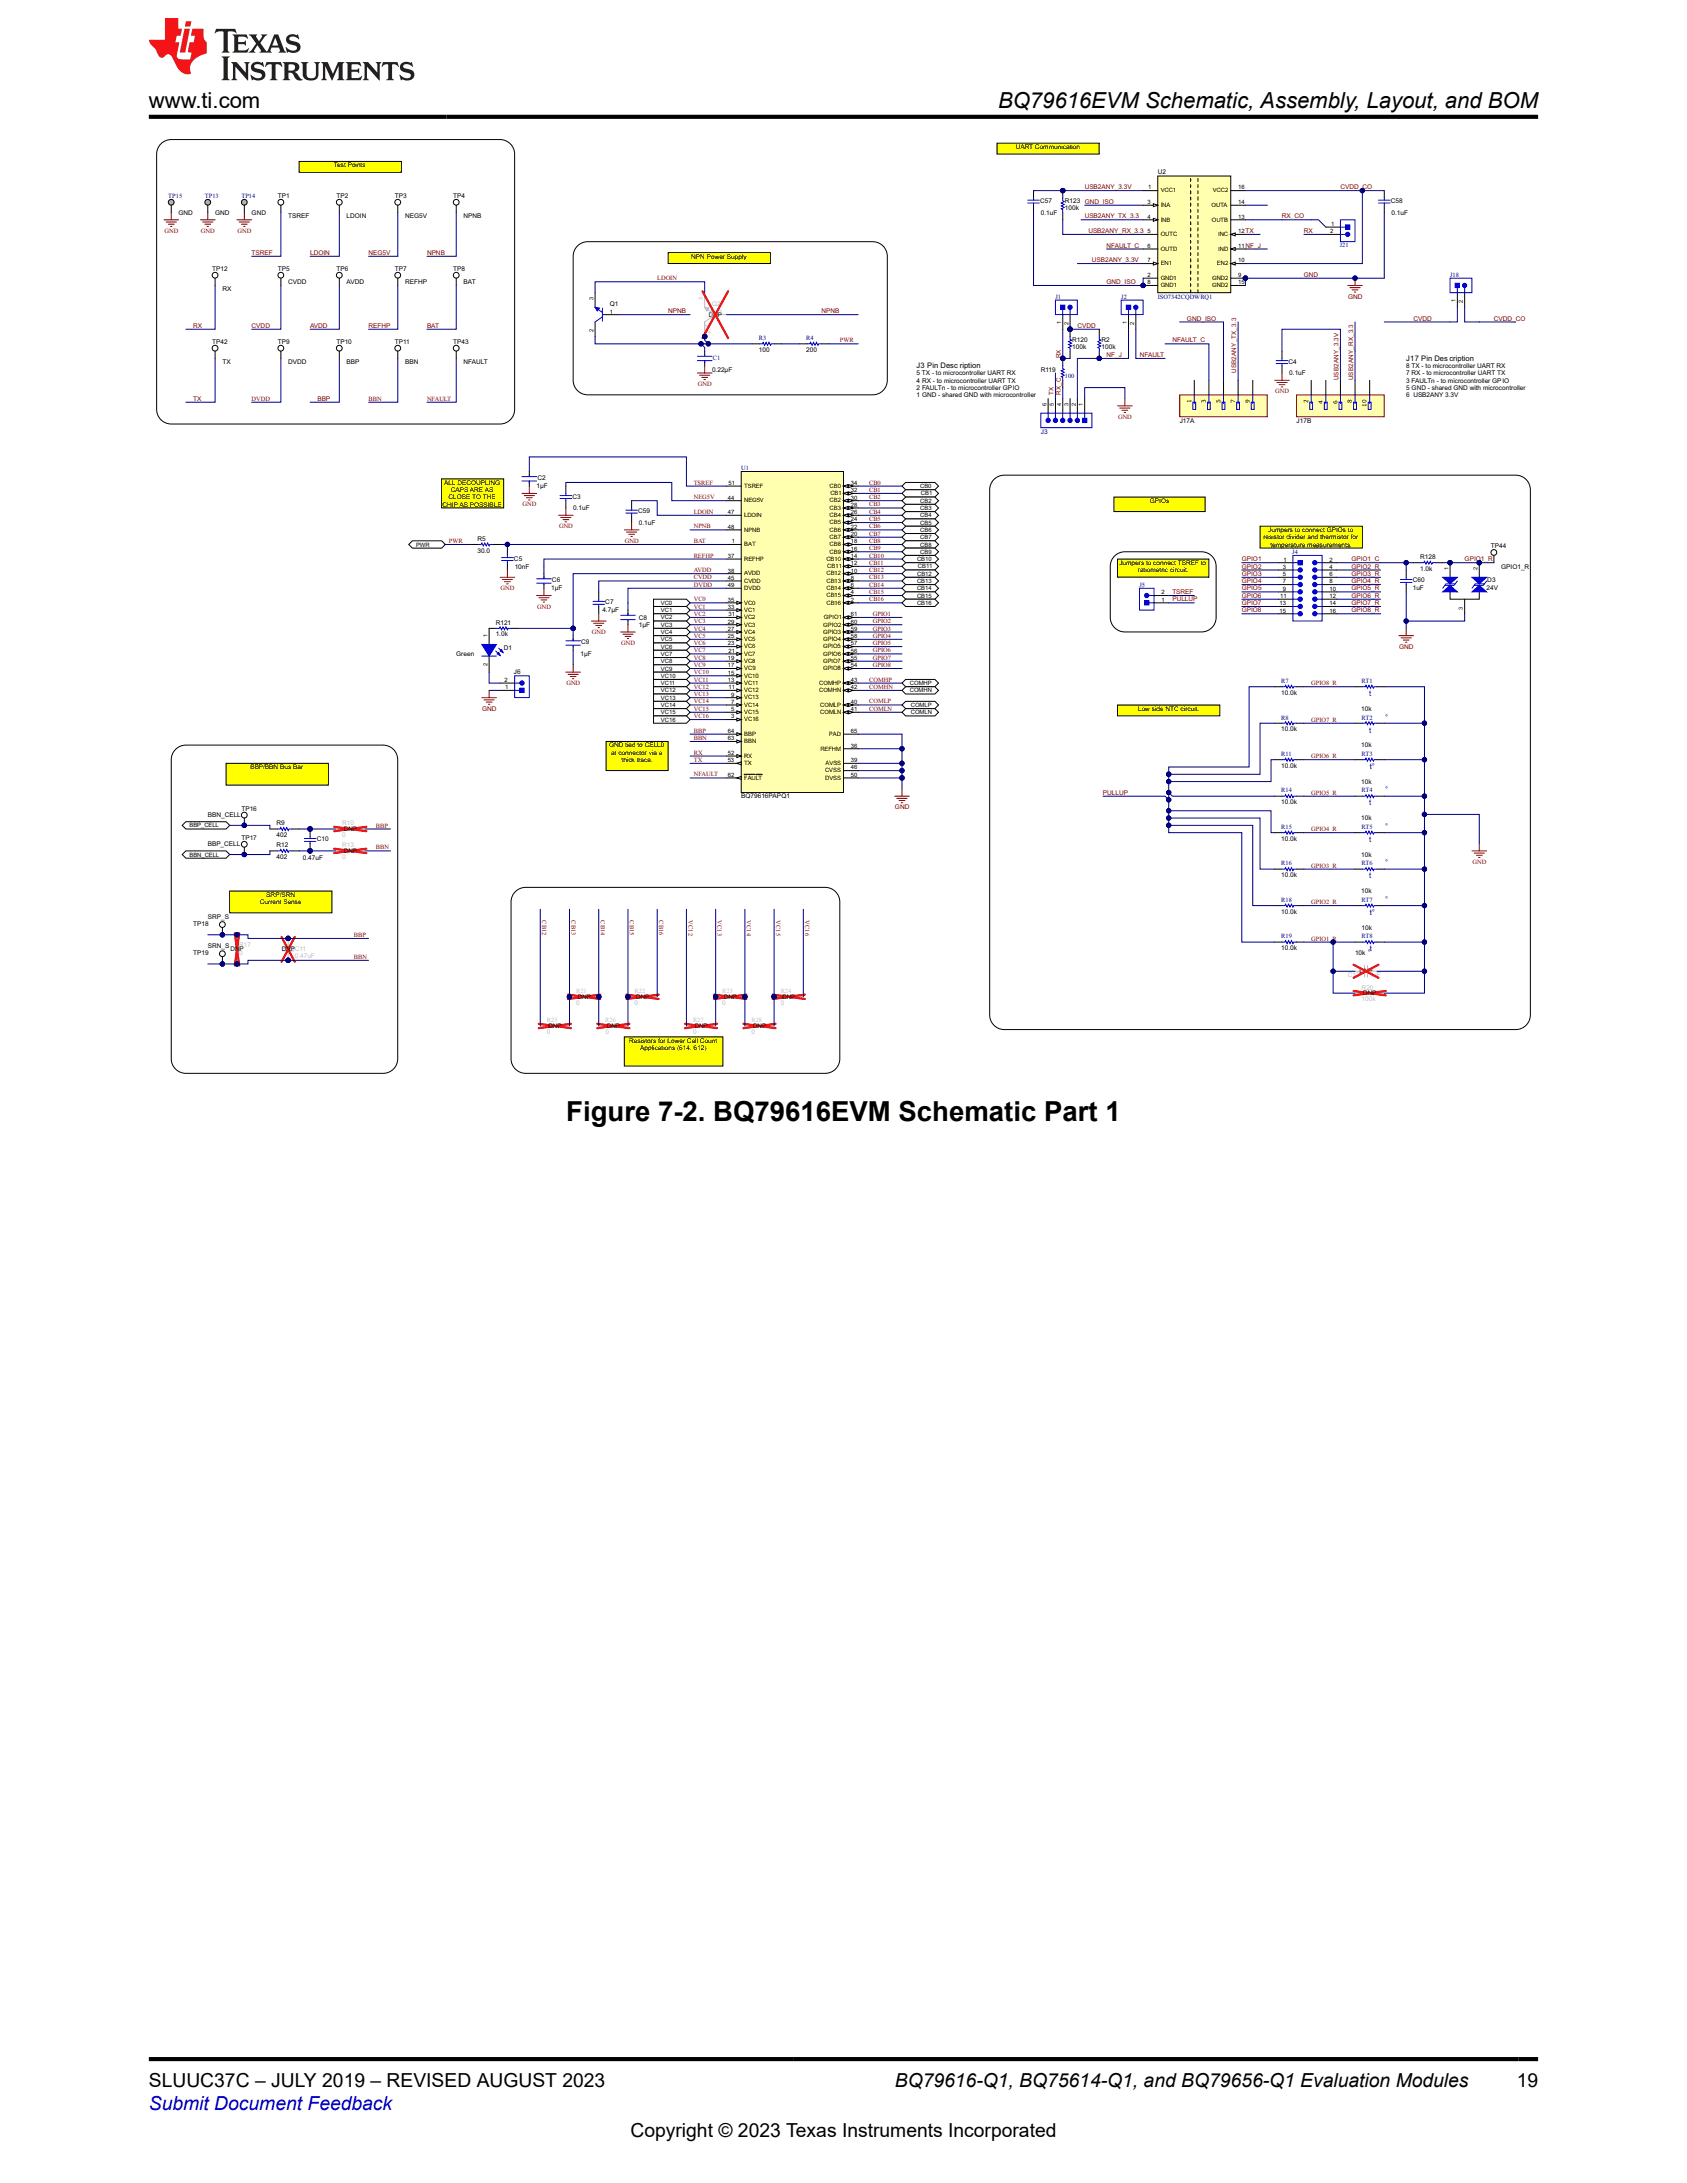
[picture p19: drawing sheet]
<svg xmlns="http://www.w3.org/2000/svg" width="216mm" height="279mm" viewBox="0 0 216 279" stroke-linecap="round" stroke-linejoin="round" font-family="sans-serif">
<defs><g id="words">
<text font-size="3.5" x="72.5" y="143.4">Figure 7-2. BQ79616EVM Schematic Part 1</text>
<g font-size="2.8">
<text x="19" y="13.8">www.ti.com</text>
<text x="127.7" y="13.8">BQ79616EVM Schematic, Assembly, Layout, and BOM</text>
</g>
<g font-size="2.5">
<text x="19" y="267.1">SLUUC37C – JULY 2019 – REVISED AUGUST 2023</text>
<text x="114.5" y="267.1">BQ79616-Q1, BQ75614-Q1, and BQ79656-Q1 Evaluation Modules</text>
<text x="194.1" y="267.1">19</text>
<text x="80.7" y="273.5">Copyright © 2023 Texas Instruments Incorporated</text>
</g>
<text font-size="2.5" fill="#00f" x="19" y="270">Submit Document Feedback</text>
<g font-size="1">
<text x="117.3" y="47.1">J3 Pin Desc ription</text>
<text x="180" y="46.2">J17 Pin Des cription</text>
</g>
<g font-size="1" fill="#00f">
<text x="175.2" y="89.1">t</text>
<text x="175.2" y="93.8">t</text>
<text x="177.3" y="92.1">°</text>
<text x="175.3" y="98.4">t°</text>
<text x="177.3" y="101.4">°</text>
<text x="175.2" y="107.8">t</text>
<text x="175.2" y="103.1">t</text>
<text x="177.3" y="106.1">°</text>
<text x="175.2" y="112.4">t</text>
<text x="177.3" y="110.8">°</text>
<text x="175.3" y="117.1">t°</text>
<text x="177.3" y="115.4">°</text>
<text x="175" y="122.3">°</text>
<text x="175.3" y="121.8">t</text>
</g>
<g font-size=".8">
<text x="42.7" y="21.4">Test Points</text>
<text x="130" y="19.1">UART Communication</text>
<text x="148.2" y="22.3">U2</text>
<text x="22.9" y="27.5">GND</text>
<text x="27.5" y="27.5">GND</text>
<text x="32.2" y="27.5">GND</text>
<text x="35.6" y="25.3">TP1</text>
<text x="36.9" y="28">TSREF</text>
<text x="43.1" y="25.3">TP2</text>
<text x="44.4" y="28">LDOIN</text>
<text x="50.5" y="25.3">TP3</text>
<text x="51.8" y="28">NEG5V</text>
<text x="58" y="25.3">TP4</text>
<text x="59.3" y="28">NPNB</text>
<text x="133.1" y="26">C57</text>
<text x="133.2" y="27.5">0.1uF</text>
<text x="136.3" y="26.9">100k</text>
<text x="136.3" y="26">R123 GND_ISO</text>
<text x="146.9" y="26.1">3</text>
<text x="146.9" y="28">4</text>
<text x="146.9" y="29.9">5</text>
<text x="147" y="24.3">1</text>
<text x="148.5" y="26.5">INA</text>
<text x="148.5" y="28.4">INB</text>
<text x="148.5" y="24.6">VCC1</text>
<text x="155.1" y="26.5">OUTA</text>
<text x="155.1" y="28.4">OUTB</text>
<text x="155.2" y="24.6">VCC2</text>
<text x="158.5" y="26.1">14</text>
<text x="158.5" y="29.9">12TX</text>
<text x="158.5" y="28">13</text>
<text x="158.5" y="24.3">16</text>
<text x="170.2" y="29.9">2</text>
<text x="170.3" y="28.9">1</text>
<text x="178" y="26">C58</text>
<text x="178.1" y="27.5">0.1uF</text>
<text x="27.2" y="34.7">TP12</text>
<text x="35.6" y="34.7">TP5</text>
<text x="43.1" y="34.7">TP6</text>
<text x="50.5" y="34.7">TP7</text>
<text x="58" y="34.7">TP8</text>
<text x="88.5" y="33.1">NPN Power Supply</text>
<text x="146.9" y="31.7">6</text>
<text x="146.9" y="33.6">7</text>
<text x="146.9" y="35.5">2</text>
<text x="148.5" y="32.1">OUTD</text>
<text x="148.5" y="30.2">OUTC</text>
<text x="148.5" y="35.8">GND1</text>
<text x="148.5" y="34">EN1</text>
<text x="155.1" y="35.8">GND2</text>
<text x="155.7" y="34">EN2</text>
<text x="155.9" y="30.2">INC</text>
<text x="155.9" y="32.1">IND</text>
<text x="158.5" y="31.7">11NF_J</text>
<text x="158.5" y="35.5">9</text>
<text x="158.5" y="33.6">10</text>
<text x="28.5" y="37.3">RX</text>
<text x="36.9" y="36.4">CVDD</text>
<text x="44.4" y="36.4">AVDD</text>
<text x="51.8" y="36.4">REFHP</text>
<text x="59.3" y="36.4">BAT</text>
<text x="78" y="40.1">1</text>
<text x="78" y="39.2">Q1</text>
<text x="90.7" y="40.5">DNP</text>
<text x="146.9" y="36.4">8</text>
<text x="148.5" y="36.8">GND1</text>
<text x="155.1" y="36.8">GND2</text>
<text x="158.5" y="36.4">15</text>
<text x="27.2" y="44">TP42</text>
<text x="28.5" y="46.6">TX</text>
<text x="35.6" y="44">TP9</text>
<text x="36.9" y="46.6">DVDD</text>
<text x="43.1" y="44">TP10</text>
<text x="44.4" y="46.6">BBP</text>
<text x="50.5" y="44">TP11</text>
<text x="51.8" y="46.6">BBN</text>
<text x="58" y="44">TP43</text>
<text x="59.3" y="46.6">NFAULT</text>
<text x="91.1" y="47.6">0.22µF</text>
<text x="97.1" y="45">100</text>
<text x="103.2" y="45">200</text>
<text x="133.2" y="47.6">R119</text>
<text x="137.2" y="44.7">100k</text>
<text x="137.2" y="43.7">R120</text>
<text x="141" y="44.7">100k</text>
<text x="141" y="43.7">R2</text>
<text x="164.9" y="46.5">C4</text>
<text x="180" y="47.1">8 TX - to microcontroller UART RX</text>
<text x="117.3" y="48">5 TX - to microcontroller UART RX</text>
<text x="117.3" y="49">4 RX - to microcontroller UART TX</text>
<text x="117.3" y="49.9">2 FAULTn - to microcontroller GPIO</text>
<text x="117.3" y="50.8">1 GND - shared GND with microcontroller</text>
<text x="165" y="48">0.1uF</text>
<text x="180" y="48">7 RX - to microcontroller UART TX</text>
<text x="180" y="49">3 FAULTn - to microcontroller GPIO</text>
<text x="180" y="49.9">5 GND - shared GND with microcontroller</text>
<text x="180" y="50.8">6 USB2ANY 3.3V</text>
<text x="151" y="54.1">J17A</text>
<text x="165.9" y="54.1">J17B</text>
<text x="56.6" y="64.8">CHIP AS POSSIBLE</text>
<text x="56.9" y="62">ALL DECOUPLING</text>
<text x="57.4" y="63.9">CLOSE TO THE</text>
<text x="57.7" y="63">CAPS ARE AS</text>
<text x="68.7" y="62.5">1µF</text>
<text x="68.8" y="61.5">C2</text>
<text x="73.3" y="63.8">C3</text>
<text x="73.4" y="65.3">0.1uF</text>
<text x="81.7" y="65.7">C59</text>
<text x="93.1" y="65.8">47</text>
<text x="93.1" y="63.9">44</text>
<text x="93.2" y="62.1">51</text>
<text x="95.2" y="62.4">TSREF</text>
<text x="95.2" y="64.3">NEG5V</text>
<text x="106.2" y="65.2">CB3</text>
<text x="106.2" y="62.4">CB0</text>
<text x="106.2" y="64.3">CB2</text>
<text x="106.3" y="63.4">CB1</text>
<text x="108.9" y="65.8">26</text>
<text x="108.9" y="63">32</text>
<text x="108.9" y="63.9">30</text>
<text x="108.9" y="64.9">28</text>
<text x="108.9" y="62.1">34</text>
<text x="117.8" y="62.5">CB0</text>
<text x="117.8" y="65.3">CB3</text>
<text x="117.8" y="64.3">CB2</text>
<text x="117.9" y="63.4">CB1</text>
<text x="147.2" y="64.4">GPIOs</text>
<text x="53.2" y="70">PWR</text>
<text x="61.1" y="70.7">30.0</text>
<text x="61.1" y="69.2">R5</text>
<text x="65.8" y="71.7">C5</text>
<text x="81.8" y="67.2">0.1uF</text>
<text x="93.1" y="71.4">37</text>
<text x="93.1" y="67.7">48</text>
<text x="93.7" y="69.5">1</text>
<text x="95.2" y="66.2">LDOIN</text>
<text x="95.2" y="71.8">REFHP</text>
<text x="95.2" y="68">NPNB</text>
<text x="95.2" y="69.9">BAT</text>
<text x="105.8" y="71.8">CB10</text>
<text x="106.2" y="69.9">CB8</text>
<text x="106.2" y="70.8">CB9</text>
<text x="106.2" y="67.1">CB5</text>
<text x="106.2" y="68">CB6</text>
<text x="106.2" y="69">CB7</text>
<text x="106.2" y="66.2">CB4</text>
<text x="108.9" y="69.5">18</text>
<text x="108.9" y="70.5">16</text>
<text x="108.9" y="66.7">24</text>
<text x="108.9" y="67.7">22</text>
<text x="108.9" y="68.6">20</text>
<text x="108.9" y="71.4">14</text>
<text x="117.4" y="71.8">CB10</text>
<text x="117.8" y="66.2">CB4</text>
<text x="117.8" y="67.1">CB5</text>
<text x="117.8" y="68.1">CB6</text>
<text x="117.8" y="69">CB7</text>
<text x="117.8" y="70">CB8</text>
<text x="117.8" y="70.9">CB9</text>
<text x="161.7" y="69">resistor divider and thermistor for</text>
<text x="162.3" y="68.1">Jumpers to connect GPIOs to</text>
<text x="162.6" y="70">temperature measurements.</text>
<text x="164.3" y="71.9">1</text>
<text x="170.1" y="71.9">2</text>
<text x="181.7" y="71.6">R128</text>
<text x="190.8" y="70.2">TP44</text>
<text x="65.9" y="72.8">10nF</text>
<text x="70.5" y="75.6">1µF</text>
<text x="70.6" y="74.5">C6</text>
<text x="77.5" y="77.3">C7</text>
<text x="84.6" y="77.4">VC0</text>
<text x="93.1" y="77">35</text>
<text x="93.1" y="74.2">45</text>
<text x="93.1" y="75.1">49</text>
<text x="93.1" y="77.9">33</text>
<text x="93.1" y="73.3">38</text>
<text x="95.2" y="73.6">AVDD</text>
<text x="95.2" y="77.4">VC0</text>
<text x="95.2" y="74.6">CVDD</text>
<text x="95.2" y="75.5">DVDD</text>
<text x="105.8" y="74.6">CB13</text>
<text x="105.8" y="75.5">CB14</text>
<text x="105.8" y="76.5">CB15</text>
<text x="105.8" y="77.4">CB16</text>
<text x="105.8" y="73.6">CB12</text>
<text x="105.9" y="72.7">CB11</text>
<text x="108.9" y="73.3">10</text>
<text x="108.9" y="74.2">8</text>
<text x="108.9" y="75.1">6</text>
<text x="108.9" y="76.1">4</text>
<text x="108.9" y="77">2</text>
<text x="108.9" y="72.3">12</text>
<text x="117.4" y="74.6">CB13</text>
<text x="117.4" y="75.6">CB14</text>
<text x="117.4" y="76.5">CB15</text>
<text x="117.4" y="77.4">CB16</text>
<text x="117.4" y="73.7">CB12</text>
<text x="117.5" y="72.8">CB11</text>
<text x="143.3" y="72.3">Jumpers to connect TSREF to</text>
<text x="145.6" y="73.2">ratiometric circuit.</text>
<text x="148.6" y="76.1">2</text>
<text x="148.6" y="77">1</text>
<text x="163.7" y="77.5">13</text>
<text x="163.9" y="76.5">11</text>
<text x="164.2" y="72.8">3</text>
<text x="164.2" y="73.7">5</text>
<text x="164.2" y="74.7">7</text>
<text x="164.2" y="75.6">9</text>
<text x="170.1" y="76.5">12</text>
<text x="170.1" y="72.8">4</text>
<text x="170.1" y="73.7">6</text>
<text x="170.1" y="74.7">8</text>
<text x="170.1" y="75.6">10</text>
<text x="170.1" y="77.5">14</text>
<text x="180.8" y="75.5">1uF</text>
<text x="180.8" y="74.5">C60</text>
<text x="181.7" y="73.1">1.0k</text>
<text x="190.3" y="75.6">24V</text>
<text x="190.3" y="74.5">D3</text>
<text x="192.1" y="72.8">GPIO1_R</text>
<text x="58.4" y="84">Green</text>
<text x="63.4" y="81.5">1.0k</text>
<text x="63.4" y="80">R121</text>
<text x="64.5" y="83.1">D1</text>
<text x="74.3" y="84">1µF</text>
<text x="74.4" y="82.4">C9</text>
<text x="77.1" y="78.4">4.7µF</text>
<text x="81.8" y="80.2">1µF</text>
<text x="81.8" y="79.3">C8</text>
<text x="84.6" y="78.4">VC1</text>
<text x="84.6" y="79.3">VC2</text>
<text x="84.6" y="80.2">VC3</text>
<text x="84.6" y="81.2">VC4</text>
<text x="84.6" y="82.1">VC5</text>
<text x="84.6" y="83">VC6</text>
<text x="84.6" y="84">VC7</text>
<text x="93.1" y="82.6">23</text>
<text x="93.1" y="80.7">27</text>
<text x="93.1" y="81.7">25</text>
<text x="93.1" y="79.8">29</text>
<text x="93.2" y="83.5">21</text>
<text x="93.2" y="78.9">31</text>
<text x="95.2" y="83.9">VC7</text>
<text x="95.2" y="83">VC6</text>
<text x="95.2" y="81.1">VC4</text>
<text x="95.2" y="79.3">VC2</text>
<text x="95.2" y="78.3">VC1</text>
<text x="95.2" y="82.1">VC5</text>
<text x="95.2" y="80.2">VC3</text>
<text x="105.3" y="83">GPIO5</text>
<text x="105.3" y="82.1">GPIO4</text>
<text x="105.3" y="83.9">GPIO6</text>
<text x="105.3" y="81.1">GPIO3</text>
<text x="105.4" y="80.2">GPIO2</text>
<text x="105.4" y="79.3">GPIO1</text>
<text x="108.9" y="78.9">61</text>
<text x="108.9" y="80.7">59</text>
<text x="108.9" y="82.6">57</text>
<text x="108.9" y="81.7">58</text>
<text x="108.9" y="83.5">56</text>
<text x="108.9" y="79.8">60</text>
<text x="163.7" y="78.4">15</text>
<text x="170.1" y="78.4">16</text>
<text x="64.6" y="87.3">2</text>
<text x="64.7" y="88.2">1</text>
<text x="65.8" y="86.3">J6</text>
<text x="84.6" y="84.9">VC8</text>
<text x="84.6" y="85.8">VC9</text>
<text x="84.6" y="86.8">VC10</text>
<text x="84.6" y="87.7">VC11</text>
<text x="84.6" y="88.6">VC12</text>
<text x="84.6" y="89.6">VC13</text>
<text x="93.1" y="87.3">13</text>
<text x="93.1" y="85.4">17</text>
<text x="93.1" y="86.3">15</text>
<text x="93.1" y="84.5">19</text>
<text x="93.2" y="88.2">11</text>
<text x="93.6" y="89.1">9</text>
<text x="95.2" y="88.6">VC12</text>
<text x="95.2" y="87.7">VC11</text>
<text x="95.2" y="89.5">VC13</text>
<text x="95.2" y="85.8">VC9</text>
<text x="95.2" y="86.7">VC10</text>
<text x="95.2" y="84.9">VC8</text>
<text x="104.8" y="88.6">COMHN</text>
<text x="104.8" y="87.7">COMHP</text>
<text x="105.3" y="84.9">GPIO7</text>
<text x="105.3" y="85.8">GPIO8</text>
<text x="108.9" y="84.5">55</text>
<text x="108.9" y="88.2">42</text>
<text x="108.9" y="87.3">43</text>
<text x="108.9" y="85.4">54</text>
<text x="116.4" y="88.6">COMHN</text>
<text x="116.4" y="87.7">COMHP</text>
<text x="164" y="88.9">10.0k</text>
<text x="77.9" y="95.7">GND tied to CELL0</text>
<text x="84.6" y="90.5">VC14</text>
<text x="84.6" y="91.4">VC15</text>
<text x="84.6" y="92.4">VC16</text>
<text x="93.1" y="94.8">63</text>
<text x="93.1" y="93.8">64</text>
<text x="93.6" y="90.1">7</text>
<text x="93.6" y="91">5</text>
<text x="93.6" y="92">3</text>
<text x="95.2" y="95.1">BBN</text>
<text x="95.2" y="94.2">BBP</text>
<text x="95.2" y="90.5">VC14</text>
<text x="95.2" y="91.4">VC15</text>
<text x="95.2" y="92.3">VC16</text>
<text x="105" y="90.5">COMLP</text>
<text x="105" y="91.4">COMLN</text>
<text x="106.1" y="94.2">PAD</text>
<text x="108.9" y="93.8">65</text>
<text x="108.9" y="90.1">40</text>
<text x="108.9" y="91">41</text>
<text x="108.9" y="95.7">36</text>
<text x="116.6" y="90.5">COMLP</text>
<text x="116.6" y="91.4">COMLN</text>
<text x="145.7" y="91">Low side NTC circuit.</text>
<text x="164" y="93.6">10.0k</text>
<text x="174.2" y="95.7">10k</text>
<text x="174.2" y="91">10k</text>
<text x="32" y="98.5">BBP/BBN Bus Bar</text>
<text x="78.2" y="96.6">at connector via a</text>
<text x="79.5" y="97.5">thick trace.</text>
<text x="93.1" y="97.6">53</text>
<text x="93.2" y="99.4">62</text>
<text x="93.2" y="96.6">52</text>
<text x="95.2" y="99.8">FAULT</text>
<text x="95.2" y="97.9">TX</text>
<text x="95.2" y="97">RX</text>
<text x="105" y="96.1">REFHM</text>
<text x="105.6" y="98.9">CVSS</text>
<text x="105.6" y="99.8">DVSS</text>
<text x="105.6" y="97.9">AVSS</text>
<text x="108.9" y="97.6">39</text>
<text x="108.9" y="99.4">50</text>
<text x="108.9" y="98.5">46</text>
<text x="164" y="98.3">10.0k</text>
<text x="174.2" y="100.3">10k</text>
<text x="24.3" y="105.9">BBP_CELL</text>
<text x="26.6" y="104.5">BBN_CELL</text>
<text x="30.9" y="103.8">TP16</text>
<text x="30.9" y="107.5">TP17</text>
<text x="35.4" y="107.1">402</text>
<text x="35.4" y="105.6">R9</text>
<text x="40.5" y="107.7">C10</text>
<text x="44" y="106.4">DNP</text>
<text x="94.9" y="102.2">BQ79616PAPQ1</text>
<text x="164" y="107.6">10.0k</text>
<text x="164" y="102.9">10.0k</text>
<text x="174.2" y="105">10k</text>
<text x="24.3" y="109.6">BBN_CELL</text>
<text x="26.6" y="108.3">BBP_CELL</text>
<text x="35.4" y="109.9">402</text>
<text x="35.4" y="108.4">R12</text>
<text x="38.8" y="110.1">0.47uF</text>
<text x="44" y="109.2">DNP</text>
<text x="164" y="112.3">10.0k</text>
<text x="174.2" y="109.7">10k</text>
<text x="24.7" y="118.5">TP18</text>
<text x="26.6" y="117.6">SRP_S</text>
<text x="33.3" y="115.7">Current Sense</text>
<text x="34.1" y="114.8">SRP/SRN</text>
<text x="164" y="116.9">10.0k</text>
<text x="174.2" y="114.3">10k</text>
<text x="174.3" y="119">10k</text>
<text x="24.7" y="122.3">TP19</text>
<text x="26.6" y="121.3">SRN_S</text>
<text x="29.5" y="121.8">DNP</text>
<text x="36.1" y="121.8">DNPC11</text>
<text x="164" y="121.6">10.0k</text>
<text x="173.4" y="122.3">10k</text>
<text x="174" y="124.6">DNP</text>
<text x="70.2" y="131.6">DNP</text>
<text x="73.9" y="127.8">DNP</text>
<text x="77.7" y="131.6">DNP</text>
<text x="81.4" y="127.8">DNP</text>
<text x="88.9" y="131.6">DNP</text>
<text x="92.6" y="127.8">DNP</text>
<text x="96.4" y="131.6">DNP</text>
<text x="100.1" y="127.8">DNP</text>
<text x="174.5" y="127.4">DNP</text>
<text x="80.5" y="133.5">Resistors for Lower Cell Count</text>
<text x="81.9" y="134.4">Applications (614, 612)</text>
</g>
<g font-size=".8" fill="#7f0000">
<text x="21" y="29.8">GND</text>
<text x="25.7" y="29.8">GND</text>
<text x="30.4" y="29.8">GND</text>
<text x="138.8" y="24.2">USB2ANY_3.3V</text>
<text x="138.8" y="28">USB2ANY_TX_3.3</text>
<text x="139.3" y="29.8">USB2ANY_RX_3.3</text>
<text x="164.1" y="28">RX_CO</text>
<text x="166.9" y="29.8">RX</text>
<text x="171.5" y="24.2">CVDD_CO</text>
<text x="32.2" y="32.6">TSREF</text>
<text x="39.7" y="32.6">LDOIN</text>
<text x="47.2" y="32.6">NEG5V</text>
<text x="54.6" y="32.6">NPNB</text>
<text x="84.1" y="35.9">LDOIN</text>
<text x="139.8" y="33.6">USB2ANY_3.3V</text>
<text x="141.6" y="31.7">NFAULT_C</text>
<text x="166.9" y="35.4">GND</text>
<text x="24.7" y="42">RX</text>
<text x="32.2" y="42">CVDD</text>
<text x="39.7" y="42">AVDD</text>
<text x="47.2" y="42">REFHP</text>
<text x="54.6" y="42">BAT</text>
<text x="85.5" y="40.1">NPNB</text>
<text x="105.1" y="40.1">NPNB</text>
<text x="137.9" y="42">CVDD</text>
<text x="141.6" y="36.4">GND_ISO</text>
<text x="151.9" y="41">GND_ISO</text>
<text x="172.5" y="38.2">GND</text>
<text x="180.9" y="41">CVDD</text>
<text x="191.2" y="41">CVDD_CO</text>
<text x="107.5" y="43.8">PWR</text>
<text x="135.8" y="45.9" transform="rotate(-90 135.8 45.9)">RX</text>
<text x="141.6" y="45.7">NF_J</text>
<text x="145.9" y="45.7">NFAULT</text>
<text x="150" y="43.8">NFAULT_C</text>
<text x="158.2" y="47.7" transform="rotate(-90 158.2 47.7)">USB2ANY_TX_3.3</text>
<text x="24.7" y="51.3">TX</text>
<text x="32.2" y="51.3">DVDD</text>
<text x="40.6" y="51.3">BBP</text>
<text x="47.2" y="51.3">BBN</text>
<text x="54.6" y="51.3">NFAULT</text>
<text x="89.3" y="49.4">GND</text>
<text x="134.8" y="50.5" transform="rotate(-90 134.8 50.5)">TX</text>
<text x="135.8" y="50.5" transform="rotate(-90 135.8 50.5)">RX_C</text>
<text x="143.1" y="53.6">GND</text>
<text x="163.2" y="50.3">GND</text>
<text x="171.3" y="48.7" transform="rotate(-90 171.3 48.7)">USB2ANY_3.3V</text>
<text x="173.2" y="48.7" transform="rotate(-90 173.2 48.7)">USB2ANY_RX_3.3</text>
<text x="66.9" y="64.8">GND</text>
<text x="88.8" y="65.8">LDOIN</text>
<text x="88.8" y="63.9">NEG5V</text>
<text x="88.8" y="62">TSREF</text>
<text x="111.2" y="62">CB0</text>
<text x="111.2" y="63">CB1</text>
<text x="111.2" y="63.9">CB2</text>
<text x="111.2" y="64.8">CB3</text>
<text x="111.2" y="65.8">CB4</text>
<text x="57.5" y="69.5">PWR</text>
<text x="71.5" y="67.6">GND</text>
<text x="80" y="69.5">GND</text>
<text x="88.8" y="71.4">REFHP</text>
<text x="88.8" y="69.5">BAT</text>
<text x="88.8" y="67.6">NPNB</text>
<text x="111.2" y="66.7">CB5</text>
<text x="111.2" y="67.6">CB6</text>
<text x="111.2" y="68.6">CB7</text>
<text x="111.2" y="69.5">CB8</text>
<text x="111.2" y="70.4">CB9</text>
<text x="111.2" y="71.4">CB10</text>
<text x="158.9" y="71.8">GPIO1</text>
<text x="173" y="71.8">GPIO1_C</text>
<text x="187.4" y="71.8">GPIO1_R</text>
<text x="64.1" y="75.6">GND</text>
<text x="68.7" y="77.9">GND</text>
<text x="88.8" y="77.9">VC1</text>
<text x="88.8" y="77">VC0</text>
<text x="88.8" y="75.1">DVDD</text>
<text x="88.8" y="74.2">CVDD</text>
<text x="88.8" y="73.2">AVDD</text>
<text x="111.2" y="72.3">CB11</text>
<text x="111.2" y="73.2">CB12</text>
<text x="111.2" y="74.2">CB13</text>
<text x="111.2" y="75.1">CB14</text>
<text x="111.2" y="76">CB15</text>
<text x="111.2" y="77">CB16</text>
<text x="150" y="76">TSREF</text>
<text x="150" y="77">PULLUP</text>
<text x="158.9" y="76.5">GPIO6</text>
<text x="158.9" y="77.4">GPIO7</text>
<text x="158.9" y="75.6">GPIO5</text>
<text x="158.9" y="74.6">GPIO4</text>
<text x="158.9" y="72.8">GPIO2</text>
<text x="158.9" y="73.7">GPIO3</text>
<text x="173" y="72.8">GPIO2_R</text>
<text x="173" y="75.6">GPIO5_R</text>
<text x="173" y="76.5">GPIO6_R</text>
<text x="173" y="77.4">GPIO7_R</text>
<text x="173" y="74.6">GPIO4_R</text>
<text x="173" y="73.7">GPIO3_R</text>
<text x="75.8" y="81.2">GND</text>
<text x="79.5" y="82.6">GND</text>
<text x="88.8" y="83.5">VC7</text>
<text x="88.8" y="82.6">VC6</text>
<text x="88.8" y="81.6">VC5</text>
<text x="88.8" y="80.7">VC4</text>
<text x="88.8" y="79.8">VC3</text>
<text x="88.8" y="78.8">VC2</text>
<text x="111.7" y="83.5">GPIO6</text>
<text x="111.7" y="78.8">GPIO1</text>
<text x="111.7" y="79.8">GPIO2</text>
<text x="111.7" y="80.7">GPIO3</text>
<text x="111.7" y="81.6">GPIO4</text>
<text x="111.7" y="82.6">GPIO5</text>
<text x="158.9" y="78.4">GPIO8</text>
<text x="173" y="78.4">GPIO8_R</text>
<text x="179.1" y="83">GND</text>
<text x="72.5" y="87.7">GND</text>
<text x="88.8" y="89.1">VC13</text>
<text x="88.8" y="88.2">VC12</text>
<text x="88.8" y="87.2">VC11</text>
<text x="88.8" y="86.3">VC10</text>
<text x="88.8" y="85.4">VC9</text>
<text x="88.8" y="84.4">VC8</text>
<text x="111.2" y="87.2">COMHP</text>
<text x="111.2" y="88.2">COMHN</text>
<text x="111.7" y="84.4">GPIO7</text>
<text x="111.7" y="85.4">GPIO8</text>
<text x="167.8" y="87.7">GPIO8_R</text>
<text x="61.7" y="91">GND</text>
<text x="88.8" y="94.7">BBN</text>
<text x="88.8" y="93.8">BBP</text>
<text x="88.8" y="91.9">VC16</text>
<text x="88.8" y="91">VC15</text>
<text x="88.8" y="90">VC14</text>
<text x="111.2" y="90">COMLP</text>
<text x="111.2" y="91">COMLN</text>
<text x="167.8" y="92.4">GPIO7_R</text>
<text x="88.8" y="99.4">NFAULT</text>
<text x="88.8" y="97.5">TX</text>
<text x="88.8" y="96.6">RX</text>
<text x="141.2" y="101.7">PULLUP</text>
<text x="167.8" y="101.7">GPIO5_R</text>
<text x="167.8" y="97">GPIO6_R</text>
<text x="48.1" y="105.9">BBP</text>
<text x="114.5" y="103.6">GND</text>
<text x="167.8" y="106.4">GPIO4_R</text>
<text x="48.1" y="108.7">BBN</text>
<text x="167.8" y="111">GPIO3_R</text>
<text x="188.4" y="110.6">GND</text>
<text x="45.3" y="119.9">BBP</text>
<text x="69.4" y="117.8" transform="rotate(90 69.4 117.8)">CB12</text>
<text x="73.1" y="117.8" transform="rotate(90 73.1 117.8)">CB13</text>
<text x="76.9" y="117.8" transform="rotate(90 76.9 117.8)">CB14</text>
<text x="80.6" y="117.8" transform="rotate(90 80.6 117.8)">CB15</text>
<text x="84.4" y="117.8" transform="rotate(90 84.4 117.8)">CB16</text>
<text x="88.1" y="117.8" transform="rotate(90 88.1 117.8)">VC12</text>
<text x="91.8" y="117.8" transform="rotate(90 91.8 117.8)">VC13</text>
<text x="95.6" y="117.8" transform="rotate(90 95.6 117.8)">VC14</text>
<text x="99.3" y="117.8" transform="rotate(90 99.3 117.8)">VC15</text>
<text x="103.1" y="117.8" transform="rotate(90 103.1 117.8)">VC16</text>
<text x="167.8" y="115.7">GPIO2_R</text>
<text x="45.3" y="122.7">BBN</text>
<text x="167.8" y="120.4">GPIO1_R</text>
</g>
<g font-size=".8" fill="#00007f">
<text x="21.5" y="25.3">TP15</text>
<text x="26.2" y="25.3">TP13</text>
<text x="30.9" y="25.3">TP14</text>
<text x="171.5" y="31.7">J21</text>
<text x="185.6" y="35.4">J18</text>
<text x="135.1" y="38.2">J1</text>
<text x="143.5" y="38.2">J2</text>
<text x="148.2" y="38.3">ISO7342CQDWRQ1</text>
<text x="91.2" y="46.1">C1</text>
<text x="97.1" y="43.5">R3</text>
<text x="103.2" y="43.5">R4</text>
<text x="136.3" y="48.4">100</text>
<text x="133.2" y="55.5">J3</text>
<text x="94.9" y="60.2">U1</text>
<text x="165.4" y="70.9">J4</text>
<text x="145.8" y="75.1">J5</text>
<text x="164" y="87.4">R7</text>
<text x="174.3" y="87.4">RT1</text>
<text x="164" y="92.1">R8</text>
<text x="174.3" y="92.1">RT2</text>
<text x="164" y="96.8">R11</text>
<text x="164" y="101.4">R14</text>
<text x="174.3" y="101.4">RT4</text>
<text x="174.3" y="96.8">RT3</text>
<text x="164" y="106.1">R15</text>
<text x="174.3" y="106.1">RT5</text>
<text x="164" y="110.8">R16</text>
<text x="174.3" y="110.8">RT6</text>
<text x="164" y="115.4">R18</text>
<text x="174.3" y="115.4">RT7</text>
<text x="164" y="120.1">R19</text>
<text x="174.3" y="120.1">RT8</text>
</g>
<g font-size=".8" fill="#bebebe">
<text x="91.1" y="39.2">Q2</text>
<text x="92.1" y="40.1">1</text>
<text x="90.9" y="42.7" transform="rotate(-90 90.9 42.7)">2,4</text>
<text x="43.8" y="107.1">0</text>
<text x="43.8" y="105.6">R10</text>
<text x="43.8" y="109.9">0</text>
<text x="43.8" y="108.4">R13</text>
<text x="30.6" y="121.2">R17</text>
<text x="30.6" y="122.2">0</text>
<text x="37.7" y="122.6">0.47uF</text>
<text x="172.5" y="125.1">C12</text>
<text x="175.3" y="125.1">1uF</text>
<text x="70" y="130.8">R25</text>
<text x="73.7" y="128.6">0</text>
<text x="73.7" y="127.1">R21</text>
<text x="77.5" y="130.8">R26</text>
<text x="81.2" y="128.6">0</text>
<text x="81.2" y="127.1">R22</text>
<text x="88.7" y="130.8">R27</text>
<text x="92.4" y="128.6">0</text>
<text x="92.4" y="127.1">R23</text>
<text x="96.2" y="130.8">R28</text>
<text x="99.9" y="128.6">0</text>
<text x="99.9" y="127.1">R24</text>
<text x="174.3" y="128.1">100k</text>
<text x="174.3" y="126.7">R20</text>
<text x="70" y="132.3">0</text>
<text x="77.5" y="132.3">0</text>
<text x="88.7" y="132.3">0</text>
<text x="96.2" y="132.3">0</text>
</g>
<g font-size=".7">
<text x="75.9" y="38.4" transform="rotate(-90 75.9 38.4)">3</text>
<text x="135.8" y="41.5" transform="rotate(-90 135.8 41.5)">1</text>
<text x="136.7" y="41.6" transform="rotate(-90 136.7 41.6)">2</text>
<text x="144.2" y="41.5" transform="rotate(-90 144.2 41.5)">1</text>
<text x="145.1" y="41.6" transform="rotate(-90 145.1 41.6)">2</text>
<text x="186.3" y="38.7" transform="rotate(-90 186.3 38.7)">1</text>
<text x="187.2" y="38.8" transform="rotate(-90 187.2 38.8)">2</text>
<text x="75.9" y="42.5" transform="rotate(-90 75.9 42.5)">2</text>
<text x="133.9" y="51.9" transform="rotate(-90 133.9 51.9)">6</text>
<text x="134.9" y="51.9" transform="rotate(-90 134.9 51.9)">5</text>
<text x="135.8" y="51.9" transform="rotate(-90 135.8 51.9)">4</text>
<text x="136.7" y="51.9" transform="rotate(-90 136.7 51.9)">3</text>
<text x="137.7" y="51.9" transform="rotate(-90 137.7 51.9)">2</text>
<text x="138.6" y="51.9" transform="rotate(-90 138.6 51.9)">1</text>
<text x="152.5" y="51.6" transform="rotate(-90 152.5 51.6)">1</text>
<text x="154.3" y="51.6" transform="rotate(-90 154.3 51.6)">3</text>
<text x="156.2" y="51.6" transform="rotate(-90 156.2 51.6)">5</text>
<text x="158.1" y="51.6" transform="rotate(-90 158.1 51.6)">7</text>
<text x="159.9" y="51.6" transform="rotate(-90 159.9 51.6)">9</text>
<text x="167.4" y="51.6" transform="rotate(-90 167.4 51.6)">2</text>
<text x="169.3" y="51.6" transform="rotate(-90 169.3 51.6)">4</text>
<text x="171.2" y="51.6" transform="rotate(-90 171.2 51.6)">6</text>
<text x="173" y="51.6" transform="rotate(-90 173 51.6)">8</text>
<text x="174.9" y="52.1" transform="rotate(-90 174.9 52.1)">10</text>
<text x="185.4" y="73" transform="rotate(-90 185.4 73)">1</text>
<text x="189.1" y="73" transform="rotate(-90 189.1 73)">2</text>
<text x="62.4" y="81.5" transform="rotate(-90 62.4 81.5)">1</text>
<text x="187.2" y="78" transform="rotate(-90 187.2 78)">3</text>
<text x="62.4" y="85.3" transform="rotate(-90 62.4 85.3)">2</text>
</g>
<text font-size=".7" fill="#bebebe" x="90" y="38.4" transform="rotate(-90 90 38.4)">3</text>
</g></defs>
<path d="M56.5 61.3h8v3.7h-8z" fill="#ff0"/>
<path d="M56.5 61.3h8v3.7h-8z" fill="none" stroke="#000" stroke-width=".13"/>
<path d="M77.6 94.9h7.9v3.7h-7.9z" fill="#ff0"/>
<path d="M77.6 94.9h7.9v3.7h-7.9z" fill="none" stroke="#000" stroke-width=".13"/>
<g fill="none" stroke="#00007f" stroke-width=".13">
<path d="M88.3 67.8h4.7M88.3 77.2h4.7M88.3 78.1h4.7M88.3 79h4.7M88.3 80h4.7M109.8 62.2h5.6M109.8 63.2h5.6M109.8 64.1h5.6M109.8 65h5.6M109.8 66h5.6M109.8 66.9h5.6M109.8 67.8h5.6"/>
<path d="M109.8 68.8h5.6M109.8 69.7h5.6M109.8 70.6h5.6M109.8 71.6h5.6M109.8 72.5h5.6M109.8 73.4h5.6M109.8 74.4h5.6M109.8 75.3h5.6M109.8 76.2h5.6M109.8 77.2h5.6M88.3 80.9h4.7M88.3 81.8h4.7"/>
<path d="M88.3 82.8h4.7M88.3 83.7h4.7M88.3 84.6h4.7M88.3 85.6h4.7M88.3 86.5h4.7M88.3 87.4h4.7M88.3 88.4h4.7M88.3 89.3h4.7M88.3 90.2h4.7M88.3 91.2h4.7M88.3 92.1h4.7M88.3 94h4.7"/>
<path d="M88.3 94.9h4.7M88.3 96.8h4.7M88.3 97.7h4.7M88.3 99.6h4.7M109.8 87.4h5.6M109.8 88.4h5.6M109.8 90.2h5.6M109.8 91.2h5.6M109.8 95.8h5.6"/>
</g>
<circle cx="115.4" cy="95.8" r=".28" fill="#00007f"/>
<g fill="none" stroke="#00007f" stroke-width=".13">
<path d="M109.8 98.6h5.6"/>
<circle cx="115.4" cy="95.8" r=".28"/>
</g>
<circle cx="115.4" cy="98.6" r=".28" fill="#00007f"/>
<g fill="none" stroke="#00007f" stroke-width=".13">
<path d="M109.8 99.6h5.6"/>
<circle cx="115.4" cy="98.6" r=".28"/>
</g>
<circle cx="115.4" cy="99.6" r=".28" fill="#00007f"/>
<circle cx="115.4" cy="99.6" r=".28" fill="none" stroke="#00007f" stroke-width=".13"/>
<path d="M94.9 60.3h13v41.1h-13z" fill="#ffffaf"/>
<path d="M94.9 60.3h13v41.1h-13zM108 82.8h1.8" fill="none" stroke="#000" stroke-width=".13"/>
<path d="M108 82.8l.5-.2v.3z" fill="#fff"/>
<path d="M108 82.8l.5-.2v.3z" fill="none" stroke="#000" stroke-width=".13"/>
<path d="M108.6 82.6l.6 .2-.6 .1z" fill="#fff"/>
<path d="M108 81.8h1.8M108.6 82.6l.6 .2-.6 .1z" fill="none" stroke="#000" stroke-width=".13"/>
<path d="M108 81.8l.5-.2v.4z" fill="#fff"/>
<path d="M108 81.8l.5-.2v.4z" fill="none" stroke="#000" stroke-width=".13"/>
<path d="M108.6 81.6l.6 .2-.6 .2z" fill="#fff"/>
<path d="M108 79h1.8M108.6 81.6l.6 .2-.6 .2z" fill="none" stroke="#000" stroke-width=".13"/>
<path d="M108 79l.5-.2v.4z" fill="#fff"/>
<path d="M108 79l.5-.2v.4z" fill="none" stroke="#000" stroke-width=".13"/>
<path d="M108.6 78.8l.6 .2-.6 .2z" fill="#fff"/>
<path d="M108.6 78.8l.6 .2-.6 .2zM108 83.7h1.8" fill="none" stroke="#000" stroke-width=".13"/>
<path d="M108 83.7l.5-.2v.4z" fill="#fff"/>
<path d="M108 83.7l.5-.2v.4z" fill="none" stroke="#000" stroke-width=".13"/>
<path d="M108.6 83.5l.6 .2-.6 .2z" fill="#fff"/>
<path d="M93 94.9h1.9M108.6 83.5l.6 .2-.6 .2z" fill="none" stroke="#000" stroke-width=".13"/>
<path d="M94.3 94.7l.6 .2-.6 .2z" fill="#fff"/>
<path d="M93 94h1.9M94.3 94.7l.6 .2-.6 .2z" fill="none" stroke="#000" stroke-width=".13"/>
<path d="M94.3 93.8l.6 .2-.6 .2z" fill="#fff"/>
<path d="M93 99.6h1.9M94.3 93.8l.6 .2-.6 .2z" fill="none" stroke="#000" stroke-width=".13"/>
<path d="M94.3 99.6l.6-.2v.4z" fill="#fff"/>
<path d="M94.3 99.6l.6-.2v.4zM95.2 99.1h1.5M96.7 99.1h.9M108 84.6h1.8" fill="none" stroke="#000" stroke-width=".13"/>
<path d="M108 84.6l.5-.2v.4z" fill="#fff"/>
<path d="M108 84.6l.5-.2v.4z" fill="none" stroke="#000" stroke-width=".13"/>
<path d="M108.6 84.4l.6 .2-.6 .2z" fill="#fff"/>
<path d="M108 80h1.8M108.6 84.4l.6 .2-.6 .2z" fill="none" stroke="#000" stroke-width=".13"/>
<path d="M108 80l.5-.2v.3z" fill="#fff"/>
<path d="M108 80l.5-.2v.3z" fill="none" stroke="#000" stroke-width=".13"/>
<path d="M108.6 79.8l.6 .2-.6 .1z" fill="#fff"/>
<path d="M108.6 79.8l.6 .2-.6 .1zM108 80.9h1.8" fill="none" stroke="#000" stroke-width=".13"/>
<path d="M108 80.9l.5-.2v.4z" fill="#fff"/>
<path d="M108 80.9l.5-.2v.4z" fill="none" stroke="#000" stroke-width=".13"/>
<path d="M108.6 80.7l.6 .2-.6 .2z" fill="#fff"/>
<path d="M93 90.2h1.9M108.6 80.7l.6 .2-.6 .2z" fill="none" stroke="#000" stroke-width=".13"/>
<path d="M94.3 90l.6 .2-.6 .2z" fill="#fff"/>
<path d="M108 74.4h1.8M94.3 90l.6 .2-.6 .2z" fill="none" stroke="#000" stroke-width=".13"/>
<path d="M108 74.4l.5-.2v.3z" fill="#fff"/>
<path d="M108 74.4l.5-.2v.3z" fill="none" stroke="#000" stroke-width=".13"/>
<path d="M108.6 74.2l.6 .2-.6 .1z" fill="#fff"/>
<path d="M108.6 74.2l.6 .2-.6 .1zM93 88.4h1.9" fill="none" stroke="#000" stroke-width=".13"/>
<path d="M94.3 88.2l.6 .2-.6 .1z" fill="#fff"/>
<path d="M108 75.3h1.8M94.3 88.2l.6 .2-.6 .1z" fill="none" stroke="#000" stroke-width=".13"/>
<path d="M108 75.3l.5-.2v.4z" fill="#fff"/>
<path d="M108 75.3l.5-.2v.4z" fill="none" stroke="#000" stroke-width=".13"/>
<path d="M108.6 75.1l.6 .2-.6 .2z" fill="#fff"/>
<path d="M108.6 75.1l.6 .2-.6 .2zM93 87.4h1.9" fill="none" stroke="#000" stroke-width=".13"/>
<path d="M94.3 87.2l.6 .2-.6 .2z" fill="#fff"/>
<path d="M108 71.6h1.8M94.3 87.2l.6 .2-.6 .2z" fill="none" stroke="#000" stroke-width=".13"/>
<path d="M108 71.6l.5-.2v.3z" fill="#fff"/>
<path d="M108 71.6l.5-.2v.3z" fill="none" stroke="#000" stroke-width=".13"/>
<path d="M108.6 71.4l.6 .2-.6 .1z" fill="#fff"/>
<path d="M108 72.5h1.8M108.6 71.4l.6 .2-.6 .1z" fill="none" stroke="#000" stroke-width=".13"/>
<path d="M108 72.5l.5-.2v.4z" fill="#fff"/>
<path d="M108 72.5l.5-.2v.4z" fill="none" stroke="#000" stroke-width=".13"/>
<path d="M108.6 72.3l.6 .2-.6 .2z" fill="#fff"/>
<path d="M108.6 72.3l.6 .2-.6 .2zM93 91.2h1.9" fill="none" stroke="#000" stroke-width=".13"/>
<path d="M94.3 91l.6 .2-.6 .2z" fill="#fff"/>
<path d="M108 73.4h1.8M94.3 91l.6 .2-.6 .2z" fill="none" stroke="#000" stroke-width=".13"/>
<path d="M108 73.4l.5-.2v.4z" fill="#fff"/>
<path d="M108 73.4l.5-.2v.4z" fill="none" stroke="#000" stroke-width=".13"/>
<path d="M108.6 73.2l.6 .2-.6 .2z" fill="#fff"/>
<path d="M108.6 73.2l.6 .2-.6 .2zM93 89.3h1.9" fill="none" stroke="#000" stroke-width=".13"/>
<path d="M94.3 89.1l.6 .2-.6 .2z" fill="#fff"/>
<path d="M93 85.6h1.9M94.3 89.1l.6 .2-.6 .2z" fill="none" stroke="#000" stroke-width=".13"/>
<path d="M94.3 85.4l.6 .2-.6 .1z" fill="#fff"/>
<path d="M108 69.7h1.8M94.3 85.4l.6 .2-.6 .1z" fill="none" stroke="#000" stroke-width=".13"/>
<path d="M108 69.7l.5-.2v.4z" fill="#fff"/>
<path d="M108 69.7l.5-.2v.4z" fill="none" stroke="#000" stroke-width=".13"/>
<path d="M108.6 69.5l.6 .2-.6 .2z" fill="#fff"/>
<path d="M108.6 69.5l.6 .2-.6 .2zM93 83.7h1.9" fill="none" stroke="#000" stroke-width=".13"/>
<path d="M94.3 83.5l.6 .2-.6 .2z" fill="#fff"/>
<path d="M108 70.6h1.8M94.3 83.5l.6 .2-.6 .2z" fill="none" stroke="#000" stroke-width=".13"/>
<path d="M108 70.6l.5-.2v.4z" fill="#fff"/>
<path d="M108 70.6l.5-.2v.4z" fill="none" stroke="#000" stroke-width=".13"/>
<path d="M108.6 70.4l.6 .2-.6 .2z" fill="#fff"/>
<path d="M108.6 70.4l.6 .2-.6 .2zM93 82.8h1.9" fill="none" stroke="#000" stroke-width=".13"/>
<path d="M94.3 82.6l.6 .2-.6 .1z" fill="#fff"/>
<path d="M108 66.9h1.8M94.3 82.6l.6 .2-.6 .1z" fill="none" stroke="#000" stroke-width=".13"/>
<path d="M108 66.9l.5-.2v.4z" fill="#fff"/>
<path d="M108 66.9l.5-.2v.4z" fill="none" stroke="#000" stroke-width=".13"/>
<path d="M108.6 66.7l.6 .2-.6 .2z" fill="#fff"/>
<path d="M108 67.8h1.8M108.6 66.7l.6 .2-.6 .2z" fill="none" stroke="#000" stroke-width=".13"/>
<path d="M108 67.8l.5-.2v.4z" fill="#fff"/>
<path d="M108 67.8l.5-.2v.4z" fill="none" stroke="#000" stroke-width=".13"/>
<path d="M108.6 67.6l.6 .2-.6 .2z" fill="#fff"/>
<path d="M108.6 67.6l.6 .2-.6 .2zM93 86.5h1.9" fill="none" stroke="#000" stroke-width=".13"/>
<path d="M94.3 86.3l.6 .2-.6 .2z" fill="#fff"/>
<path d="M108 68.8h1.8M94.3 86.3l.6 .2-.6 .2z" fill="none" stroke="#000" stroke-width=".13"/>
<path d="M108 68.8l.5-.2v.3z" fill="#fff"/>
<path d="M108 68.8l.5-.2v.3z" fill="none" stroke="#000" stroke-width=".13"/>
<path d="M108.6 68.6l.6 .2-.6 .1z" fill="#fff"/>
<path d="M108.6 68.6l.6 .2-.6 .1zM93 84.6h1.9" fill="none" stroke="#000" stroke-width=".13"/>
<path d="M94.3 84.4l.6 .2-.6 .2z" fill="#fff"/>
<path d="M93 71.6h1.9M93 73.4h1.9M94.3 84.4l.6 .2-.6 .2zM108 90.2h1.8" fill="none" stroke="#000" stroke-width=".13"/>
<path d="M108 90.2l.5-.2v.4z" fill="#fff"/>
<path d="M108 90.2l.5-.2v.4z" fill="none" stroke="#000" stroke-width=".13"/>
<path d="M108.6 90l.6 .2-.6 .2z" fill="#fff"/>
<path d="M108 95.8h1.8M108 88.4h1.8M108.6 90l.6 .2-.6 .2z" fill="none" stroke="#000" stroke-width=".13"/>
<path d="M108 88.4l.5-.2v.3z" fill="#fff"/>
<path d="M108 88.4l.5-.2v.3z" fill="none" stroke="#000" stroke-width=".13"/>
<path d="M108.6 88.2l.6 .2-.6 .1z" fill="#fff"/>
<path d="M108 87.4h1.8M108.6 88.2l.6 .2-.6 .1z" fill="none" stroke="#000" stroke-width=".13"/>
<path d="M108 87.4l.5-.2v.4z" fill="#fff"/>
<path d="M108 87.4l.5-.2v.4z" fill="none" stroke="#000" stroke-width=".13"/>
<path d="M108.6 87.2l.6 .2-.6 .2z" fill="#fff"/>
<path d="M108 91.2h1.8M108.6 87.2l.6 .2-.6 .2z" fill="none" stroke="#000" stroke-width=".13"/>
<path d="M108 91.2l.5-.2v.4z" fill="#fff"/>
<path d="M108 91.2l.5-.2v.4z" fill="none" stroke="#000" stroke-width=".13"/>
<path d="M108.6 91l.6 .2-.6 .2z" fill="#fff"/>
<path d="M93 77.2h1.9M108.6 91l.6 .2-.6 .2z" fill="none" stroke="#000" stroke-width=".13"/>
<path d="M94.3 77l.6 .2-.6 .1z" fill="#fff"/>
<path d="M93 64.1h1.9M93 66h1.9M93 67.8h1.9M93 62.2h1.9M94.3 77l.6 .2-.6 .1zM93 97.7h1.9M108 97.7h1.8M108 98.6h1.8" fill="none" stroke="#000" stroke-width=".13"/>
<path d="M94.3 97.7l.6-.2v.4z" fill="#fff"/>
<path d="M94.3 97.7l.6-.2v.4zM108 85.6h1.8" fill="none" stroke="#000" stroke-width=".13"/>
<path d="M108 85.6l.5-.2v.3z" fill="#fff"/>
<path d="M108 85.6l.5-.2v.3z" fill="none" stroke="#000" stroke-width=".13"/>
<path d="M108.6 85.4l.6 .2-.6 .1z" fill="#fff"/>
<path d="M93 96.8h1.9M108.6 85.4l.6 .2-.6 .1z" fill="none" stroke="#000" stroke-width=".13"/>
<path d="M94.3 96.6l.6 .2-.6 .2z" fill="#fff"/>
<path d="M93 74.4h1.9M93 75.3h1.9M93 80.9h1.9M94.3 96.6l.6 .2-.6 .2zM108 99.6h1.8" fill="none" stroke="#000" stroke-width=".13"/>
<path d="M94.3 80.7l.6 .2-.6 .2z" fill="#fff"/>
<path d="M108 65h1.8M94.3 80.7l.6 .2-.6 .2z" fill="none" stroke="#000" stroke-width=".13"/>
<path d="M108 65l.5-.2v.4z" fill="#fff"/>
<path d="M108 65l.5-.2v.4z" fill="none" stroke="#000" stroke-width=".13"/>
<path d="M108.6 64.8l.6 .2-.6 .2z" fill="#fff"/>
<path d="M93 79h1.9M108.6 64.8l.6 .2-.6 .2z" fill="none" stroke="#000" stroke-width=".13"/>
<path d="M94.3 78.8l.6 .2-.6 .2z" fill="#fff"/>
<path d="M94.3 78.8l.6 .2-.6 .2zM108 66h1.8" fill="none" stroke="#000" stroke-width=".13"/>
<path d="M108 66l.5-.2v.3z" fill="#fff"/>
<path d="M108 66l.5-.2v.3z" fill="none" stroke="#000" stroke-width=".13"/>
<path d="M108.6 65.8l.6 .2-.6 .1z" fill="#fff"/>
<path d="M93 78.1h1.9M108.6 65.8l.6 .2-.6 .1z" fill="none" stroke="#000" stroke-width=".13"/>
<path d="M94.3 77.9l.6 .2-.6 .2z" fill="#fff"/>
<path d="M94.3 77.9l.6 .2-.6 .2zM108 62.2h1.8" fill="none" stroke="#000" stroke-width=".13"/>
<path d="M108 62.2l.5-.2v.4z" fill="#fff"/>
<path d="M108 62.2l.5-.2v.4z" fill="none" stroke="#000" stroke-width=".13"/>
<path d="M108.6 62l.6 .2-.6 .2z" fill="#fff"/>
<path d="M108 63.2h1.8M108.6 62l.6 .2-.6 .2z" fill="none" stroke="#000" stroke-width=".13"/>
<path d="M108 63.2l.5-.2v.3z" fill="#fff"/>
<path d="M108 63.2l.5-.2v.3z" fill="none" stroke="#000" stroke-width=".13"/>
<path d="M108.6 63l.6 .2-.6 .1z" fill="#fff"/>
<path d="M108.6 63l.6 .2-.6 .1zM93 81.8h1.9" fill="none" stroke="#000" stroke-width=".13"/>
<path d="M94.3 81.6l.6 .2-.6 .2z" fill="#fff"/>
<path d="M108 64.1h1.8M94.3 81.6l.6 .2-.6 .2z" fill="none" stroke="#000" stroke-width=".13"/>
<path d="M108 64.1l.5-.2v.4z" fill="#fff"/>
<path d="M108 64.1l.5-.2v.4z" fill="none" stroke="#000" stroke-width=".13"/>
<path d="M108.6 63.9l.6 .2-.6 .2z" fill="#fff"/>
<path d="M93 80h1.9M108.6 63.9l.6 .2-.6 .2z" fill="none" stroke="#000" stroke-width=".13"/>
<path d="M94.3 79.8l.6 .2-.6 .1z" fill="#fff"/>
<path d="M93 69.7h1.9M94.3 79.8l.6 .2-.6 .1zM93 92.1h1.9" fill="none" stroke="#000" stroke-width=".13"/>
<path d="M94.3 91.9l.6 .2-.6 .2z" fill="#fff"/>
<path d="M108 76.2h1.8M94.3 91.9l.6 .2-.6 .2z" fill="none" stroke="#000" stroke-width=".13"/>
<path d="M108 76.2l.5-.2v.4z" fill="#fff"/>
<path d="M108 76.2l.5-.2v.4z" fill="none" stroke="#000" stroke-width=".13"/>
<path d="M108.6 76l.6 .2-.6 .2z" fill="#fff"/>
<path d="M108 77.2h1.8M108.6 76l.6 .2-.6 .2z" fill="none" stroke="#000" stroke-width=".13"/>
<path d="M108 77.2l.5-.2v.3z" fill="#fff"/>
<path d="M108 77.2l.5-.2v.3z" fill="none" stroke="#000" stroke-width=".13"/>
<path d="M108.6 77l.6 .2-.6 .1z" fill="#fff"/>
<g fill="none" stroke="#000" stroke-width=".13">
<path d="M64.9 70.2v.9M64.9 72v1M67.7 60.3v.6M67.7 61.6v.6M69.6 73.4v.7M69.6 74.7v.6M72.4 62.2v1M72.4 64.1v.9M76.6 75.8v.9M76.6 77.6v1M80.4 78.1v.6M80.4 79.4v.6"/>
<path d="M108.6 77l.6 .2-.6 .1zM73.4 81.4v.6M73.4 82.7v.5M108 94h1.8"/>
</g>
<g fill="none" stroke="#00f" stroke-width=".13">
<path d="M64.2 71.4h1.5M64.2 71.7h1.5M64.9 71.1v.3M64.9 71.7v.3M66.8 61.6h1.9M66.8 61h1.9M67.7 60.8v.1M67.7 61.6v.2M68.7 74.1h1.8M68.7 74.6h1.8M69.6 73.8v.3M69.6 74.7v.1"/>
<path d="M71.7 63.8h1.5M71.7 63.4h1.5M72.4 63.2v.2M72.4 63.8v.3M75.9 77h1.5M75.9 77.3h1.5M76.6 76.7v.3M76.6 77.3v.3M79.4 78.7h1.9M79.4 79.3h1.9M80.4 78.5v.2M80.4 79.4v.1"/>
<path d="M72.4 82h1.9M72.4 82.6h1.9M73.4 81.7v.3M73.4 82.7v.1"/>
</g>
<g fill="none" stroke="#7f0000" stroke-width=".13">
<path d="M64 73.9h1.9M64.3 74.2h1.3M64.6 74.4h.7M64.8 74.7h.2M64.9 73v.9M66.8 63.2h1.9M67.1 63.4h1.3M67.4 63.7h.7M67.6 64h.2M67.7 62.2v1M68.7 76.2h1.8M69 76.5h1.3"/>
<path d="M69.2 76.8h.8M69.5 77.1h.2M69.6 75.3v.9M71.5 66h1.9M71.8 66.2h1.3M72 66.5h.8M72.3 66.8h.2M72.4 65v1M75.7 79.5h1.9M76 79.8h1.3M76.6 78.6v.9M79.9 67.8h1.9"/>
<path d="M80.2 68.1h1.3M80.4 80v.9M80.5 68.4h.7M80.7 68.7h.2M80.8 66.9v.9M72.4 86h1.9M72.7 86.3h1.3M73 86.6h.7M73.3 86.9h.1M73.4 85.1v.9M76.3 80.1h.7M76.5 80.3h.2"/>
<path d="M79.4 80.9h1.9M79.7 81.2h1.3M80 81.5h.7M80.3 81.7h.2"/>
</g>
<path d="M83.6 76.7h4.2l.5 .5-.5 .4h-4.2z" fill-rule="evenodd" fill="#fff"/>
<path d="M83.6 76.7h4.2l.5 .5-.5 .4h-4.2z" fill="none" stroke="#000" stroke-width=".13"/>
<path d="M83.6 77.6h4.2l.5 .5-.5 .5h-4.2z" fill-rule="evenodd" fill="#fff"/>
<path d="M83.6 77.6h4.2l.5 .5-.5 .5h-4.2z" fill="none" stroke="#000" stroke-width=".13"/>
<path d="M83.6 78.6h4.2l.5 .4-.5 .5h-4.2z" fill-rule="evenodd" fill="#fff"/>
<path d="M83.6 78.6h4.2l.5 .4-.5 .5h-4.2z" fill="none" stroke="#000" stroke-width=".13"/>
<path d="M83.6 79.5h4.2l.5 .5-.5 .4h-4.2z" fill-rule="evenodd" fill="#fff"/>
<path d="M83.6 79.5h4.2l.5 .5-.5 .4h-4.2z" fill="none" stroke="#000" stroke-width=".13"/>
<path d="M83.6 80.4h4.2l.5 .5-.5 .5h-4.2z" fill-rule="evenodd" fill="#fff"/>
<path d="M83.6 80.4h4.2l.5 .5-.5 .5h-4.2z" fill="none" stroke="#000" stroke-width=".13"/>
<path d="M83.6 81.4h4.2l.5 .4-.5 .5h-4.2z" fill-rule="evenodd" fill="#fff"/>
<path d="M83.6 81.4h4.2l.5 .4-.5 .5h-4.2z" fill="none" stroke="#000" stroke-width=".13"/>
<path d="M83.6 82.3h4.2l.5 .5-.5 .4h-4.2z" fill-rule="evenodd" fill="#fff"/>
<path d="M83.6 82.3h4.2l.5 .5-.5 .4h-4.2z" fill="none" stroke="#000" stroke-width=".13"/>
<path d="M83.6 83.2h4.2l.5 .5-.5 .5h-4.2z" fill-rule="evenodd" fill="#fff"/>
<path d="M83.6 83.2h4.2l.5 .5-.5 .5h-4.2z" fill="none" stroke="#000" stroke-width=".13"/>
<path d="M83.6 84.2h4.2l.5 .4-.5 .5h-4.2z" fill-rule="evenodd" fill="#fff"/>
<path d="M83.6 84.2h4.2l.5 .4-.5 .5h-4.2z" fill="none" stroke="#000" stroke-width=".13"/>
<path d="M83.6 85.1h4.2l.5 .5-.5 .4h-4.2z" fill-rule="evenodd" fill="#fff"/>
<path d="M83.6 85.1h4.2l.5 .5-.5 .4h-4.2z" fill="none" stroke="#000" stroke-width=".13"/>
<path d="M83.6 86h4.2l.5 .5-.5 .5h-4.2z" fill-rule="evenodd" fill="#fff"/>
<path d="M83.6 86h4.2l.5 .5-.5 .5h-4.2z" fill="none" stroke="#000" stroke-width=".13"/>
<path d="M83.6 87h4.2l.5 .4-.5 .5h-4.2z" fill-rule="evenodd" fill="#fff"/>
<path d="M83.6 87h4.2l.5 .4-.5 .5h-4.2z" fill="none" stroke="#000" stroke-width=".13"/>
<path d="M83.6 87.9h4.2l.5 .5-.5 .4h-4.2z" fill-rule="evenodd" fill="#fff"/>
<path d="M83.6 87.9h4.2l.5 .5-.5 .4h-4.2z" fill="none" stroke="#000" stroke-width=".13"/>
<path d="M83.6 88.8h4.2l.5 .5-.5 .5h-4.2z" fill-rule="evenodd" fill="#fff"/>
<path d="M83.6 88.8h4.2l.5 .5-.5 .5h-4.2z" fill="none" stroke="#000" stroke-width=".13"/>
<path d="M83.6 89.8h4.2l.5 .4-.5 .5h-4.2z" fill-rule="evenodd" fill="#fff"/>
<path d="M83.6 89.8h4.2l.5 .4-.5 .5h-4.2z" fill="none" stroke="#000" stroke-width=".13"/>
<path d="M83.6 90.7h4.2l.5 .5-.5 .4h-4.2z" fill-rule="evenodd" fill="#fff"/>
<path d="M83.6 90.7h4.2l.5 .5-.5 .4h-4.2z" fill="none" stroke="#000" stroke-width=".13"/>
<path d="M83.6 91.6h4.2l.5 .5-.5 .5h-4.2z" fill-rule="evenodd" fill="#fff"/>
<path d="M83.6 91.6h4.2l.5 .5-.5 .5h-4.2z" fill="none" stroke="#000" stroke-width=".13"/>
<path d="M115.4 62.2l.5-.5h3.7l.5 .5-.5 .5h-3.7z" fill-rule="evenodd" fill="#fff"/>
<path d="M115.4 62.2l.5-.5h3.7l.5 .5-.5 .5h-3.7z" fill="none" stroke="#000" stroke-width=".13"/>
<path d="M115.4 63.2l.5-.5h3.7l.5 .5-.5 .4h-3.7z" fill-rule="evenodd" fill="#fff"/>
<path d="M115.4 63.2l.5-.5h3.7l.5 .5-.5 .4h-3.7z" fill="none" stroke="#000" stroke-width=".13"/>
<path d="M115.4 64.1l.5-.5h3.7l.5 .5-.5 .5h-3.7z" fill-rule="evenodd" fill="#fff"/>
<path d="M115.4 64.1l.5-.5h3.7l.5 .5-.5 .5h-3.7z" fill="none" stroke="#000" stroke-width=".13"/>
<path d="M115.4 65l.5-.4h3.7l.5 .4-.5 .5h-3.7z" fill-rule="evenodd" fill="#fff"/>
<path d="M115.4 65l.5-.4h3.7l.5 .4-.5 .5h-3.7z" fill="none" stroke="#000" stroke-width=".13"/>
<path d="M115.4 66l.5-.5h3.7l.5 .5-.5 .4h-3.7z" fill-rule="evenodd" fill="#fff"/>
<path d="M115.4 66l.5-.5h3.7l.5 .5-.5 .4h-3.7z" fill="none" stroke="#000" stroke-width=".13"/>
<path d="M115.4 66.9l.5-.5h3.7l.5 .5-.5 .5h-3.7z" fill-rule="evenodd" fill="#fff"/>
<path d="M115.4 66.9l.5-.5h3.7l.5 .5-.5 .5h-3.7z" fill="none" stroke="#000" stroke-width=".13"/>
<path d="M115.4 67.8l.5-.4h3.7l.5 .4-.5 .5h-3.7z" fill-rule="evenodd" fill="#fff"/>
<path d="M115.4 67.8l.5-.4h3.7l.5 .4-.5 .5h-3.7z" fill="none" stroke="#000" stroke-width=".13"/>
<path d="M115.4 68.8l.5-.5h3.7l.5 .5-.5 .4h-3.7z" fill-rule="evenodd" fill="#fff"/>
<path d="M115.4 68.8l.5-.5h3.7l.5 .5-.5 .4h-3.7z" fill="none" stroke="#000" stroke-width=".13"/>
<path d="M115.4 69.7l.5-.5h3.7l.5 .5-.5 .5h-3.7z" fill-rule="evenodd" fill="#fff"/>
<path d="M115.4 69.7l.5-.5h3.7l.5 .5-.5 .5h-3.7z" fill="none" stroke="#000" stroke-width=".13"/>
<path d="M115.4 70.6l.5-.4h3.7l.5 .4-.5 .5h-3.7z" fill-rule="evenodd" fill="#fff"/>
<path d="M115.4 70.6l.5-.4h3.7l.5 .4-.5 .5h-3.7z" fill="none" stroke="#000" stroke-width=".13"/>
<path d="M115.4 71.6l.5-.5h3.7l.5 .5-.5 .4h-3.7z" fill-rule="evenodd" fill="#fff"/>
<path d="M115.4 71.6l.5-.5h3.7l.5 .5-.5 .4h-3.7z" fill="none" stroke="#000" stroke-width=".13"/>
<path d="M115.4 72.5l.5-.5h3.7l.5 .5-.5 .5h-3.7z" fill-rule="evenodd" fill="#fff"/>
<path d="M115.4 72.5l.5-.5h3.7l.5 .5-.5 .5h-3.7z" fill="none" stroke="#000" stroke-width=".13"/>
<path d="M115.4 73.4l.5-.4h3.7l.5 .4-.5 .5h-3.7z" fill-rule="evenodd" fill="#fff"/>
<path d="M115.4 73.4l.5-.4h3.7l.5 .4-.5 .5h-3.7z" fill="none" stroke="#000" stroke-width=".13"/>
<path d="M115.4 74.4l.5-.5h3.7l.5 .5-.5 .4h-3.7z" fill-rule="evenodd" fill="#fff"/>
<path d="M115.4 74.4l.5-.5h3.7l.5 .5-.5 .4h-3.7z" fill="none" stroke="#000" stroke-width=".13"/>
<path d="M115.4 75.3l.5-.5h3.7l.5 .5-.5 .5h-3.7z" fill-rule="evenodd" fill="#fff"/>
<path d="M115.4 75.3l.5-.5h3.7l.5 .5-.5 .5h-3.7z" fill="none" stroke="#000" stroke-width=".13"/>
<path d="M115.4 76.2l.5-.4h3.7l.5 .4-.5 .5h-3.7z" fill-rule="evenodd" fill="#fff"/>
<path d="M115.4 76.2l.5-.4h3.7l.5 .4-.5 .5h-3.7z" fill="none" stroke="#000" stroke-width=".13"/>
<path d="M115.4 77.2l.5-.5h3.7l.5 .5-.5 .4h-3.7z" fill-rule="evenodd" fill="#fff"/>
<path d="M115.4 77.2l.5-.5h3.7l.5 .5-.5 .4h-3.7z" fill="none" stroke="#000" stroke-width=".13"/>
<path d="M115.4 87.4l.5-.4h3.7l.5 .4-.5 .5h-3.7z" fill-rule="evenodd" fill="#fff"/>
<path d="M115.4 87.4l.5-.4h3.7l.5 .4-.5 .5h-3.7z" fill="none" stroke="#000" stroke-width=".13"/>
<path d="M115.4 88.4l.5-.5h3.7l.5 .5-.5 .4h-3.7z" fill-rule="evenodd" fill="#fff"/>
<path d="M115.4 88.4l.5-.5h3.7l.5 .5-.5 .4h-3.7z" fill="none" stroke="#000" stroke-width=".13"/>
<path d="M115.4 90.2l.5-.4h3.7l.5 .4-.5 .5h-3.7z" fill-rule="evenodd" fill="#fff"/>
<path d="M115.4 90.2l.5-.4h3.7l.5 .4-.5 .5h-3.7z" fill="none" stroke="#000" stroke-width=".13"/>
<path d="M115.4 91.2l.5-.5h3.7l.5 .5-.5 .4h-3.7z" fill-rule="evenodd" fill="#fff"/>
<path d="M115.4 91.2l.5-.5h3.7l.5 .5-.5 .4h-3.7z" fill="none" stroke="#000" stroke-width=".13"/>
<path d="M52.3 69.7l.5-.5h3.7l.5 .5-.5 .5h-3.7z" fill-rule="evenodd" fill="#fff"/>
<path d="M52.3 69.7l.5-.5h3.7l.5 .5-.5 .5h-3.7zM60.3 69.7h.9M63.1 69.7h.9" fill="none" stroke="#000" stroke-width=".13"/>
<path d="M61.2 69.7h.4l.1-.2 .1 .4 .2-.4 .2 .4 .2-.4 .2 .4 .1-.2h.4" fill="none" stroke="#00f" stroke-width=".13"/>
<path d="M57 69.7h3.3M64 69.7h.9" fill="none" stroke="#00007f" stroke-width=".13"/>
<circle cx="64.9" cy="69.7" r=".28" fill="#00007f"/>
<circle cx="64.9" cy="69.7" r=".28" fill="none" stroke="#00007f" stroke-width=".13"/>
<path d="M62.6 80.4v2.1M62.6 84v2" fill="none" stroke="#000" stroke-width=".13"/>
<path d="M63.4 83.3l.6 .6M63.8 82.9l.6 .6" fill="none" stroke="#00f" stroke-width=".13"/>
<path d="M63.6 83.7l.2-.2 .2 .4z" fill="#00f"/>
<path d="M63.6 83.7l.2-.2 .2 .4z" fill="none" stroke="#00f" stroke-width=".13"/>
<path d="M64 83.3l.2-.2 .2 .4z" fill="#00f"/>
<path d="M64 83.3l.2-.2 .2 .4z" fill="none" stroke="#00f" stroke-width=".13"/>
<path d="M61.7 82.5h1.8l-.9 1.5z" fill="#00f"/>
<path d="M61.7 82.5h1.8l-.9 1.5zM61.7 84h1.8" fill="none" stroke="#00f" stroke-width=".13"/>
<path d="M65.9 86.5h1.8v2.8h-1.8z" fill="#fff"/>
<path d="M65.9 86.5h1.8v2.8h-1.8zM65.9 87.4h.6" fill="none" stroke="#00f" stroke-width=".13"/>
<circle cx="66.8" cy="87.4" r=".28" fill="#00f"/>
<g fill="none" stroke="#00f" stroke-width=".13">
<path d="M65.9 88.4h.6"/>
<circle cx="66.8" cy="87.4" r=".28"/>
</g>
<path d="M64 88.4h1.9M64 87.4h1.9" fill="none" stroke="#000" stroke-width=".13"/>
<path d="M66.5 88.1h.6v.5h-.6z" fill="#00f"/>
<path d="M89.3 46.2h1.8M89.3 45.6h1.8M90.2 45.4v.1M90.2 46.2v.2M97.2 44h.4l.1-.2 .2 .4 .1-.4 .2 .4 .2-.4 .2 .4 .1-.2h.4M103.3 44h.4v-.2l.2 .4 .2-.4 .2 .4 .2-.4 .2 .4 .1-.2h.3M63.5 80.4h.4l.1-.2 .2 .4 .2-.4 .2 .4 .1-.4 .2 .4 .1-.2h.4M66.5 88.1h.6v.5h-.6z" fill="none" stroke="#00f" stroke-width=".13"/>
<g fill="none" stroke="#7f0000" stroke-width=".13">
<path d="M30.3 28.1h1.9M30.6 28.4h1.3M30.9 28.7h.7M31.2 29h.2M31.3 27.2v.9M89.3 47.7h1.8M89.5 48h1.3M89.8 48.3h.8M90.1 48.6h.2M90.2 46.8v.9M61.7 89.3h1.8M61.9 89.6h1.4"/>
<path d="M62.2 89.9h.8M62.5 90.1h.2M62.6 88.4v.9"/>
</g>
<path d="M90.2 44h6.1M100 44h2.3M106.1 44h3.7M62.6 86v1.4h1.4M62.6 88.4h1.4M73.4 83.2v1.9" fill="none" stroke="#00007f" stroke-width=".13"/>
<path d="M90.2 44.9v.6M90.2 46.2v.6M96.3 44h.9M99.1 44h.9M102.3 44h1M105.1 44h1M62.6 80.4h.9M65.4 80.4h.9" fill="none" stroke="#000" stroke-width=".13"/>
<circle cx="90.6" cy="44" r=".28" fill="#00007f"/>
<circle cx="90.6" cy="44" r=".28" fill="none" stroke="#00007f" stroke-width=".13"/>
<path d="M85.5 32.3h13.1v1.4h-13.1z" fill="#ff0"/>
<path d="M85.5 32.3h13.1v1.4h-13.1z" fill="none" stroke="#000" stroke-width=".13"/>
<circle cx="31.3" cy="25.9" r=".37" fill="#b1abaf"/>
<g fill="none" stroke="#000" stroke-width=".13">
<path d="M31.3 26.3v.9"/>
<circle cx="31.3" cy="25.9" r=".37"/>
</g>
<path d="M25.7 28.1h1.8M25.9 28.4h1.3M26.2 28.7h.8M26.5 29h.2M26.6 27.2v.9" fill="none" stroke="#7f0000" stroke-width=".13"/>
<circle cx="26.6" cy="25.9" r=".37" fill="#b1abaf"/>
<g fill="none" stroke="#000" stroke-width=".13">
<path d="M26.6 26.3v.9"/>
<circle cx="26.6" cy="25.9" r=".37"/>
</g>
<path d="M35.9 27.2v5.6h-3.7M35.9 36.5v5.6h-3.7M43.4 27.2v5.6h-3.7M43.4 36.5v5.6h-3.7M50.9 27.2v5.6h-3.7M50.9 36.5v5.6h-3.7M58.4 27.2v5.6h-3.8M58.4 36.5v5.6h-3.8M35.9 45.9v5.6h-3.7M43.4 45.9v5.6h-3.7M50.9 45.9v5.6h-3.7M58.4 45.9v5.6h-3.8" fill="none" stroke="#00007f" stroke-width=".13"/>
<path d="M38.3 20.7h13.1v1.4h-13.1z" fill="#ff0"/>
<path d="M38.3 20.7h13.1v1.4h-13.1z" fill="none" stroke="#000" stroke-width=".13"/>
<circle cx="35.9" cy="25.9" r=".37" fill="#fff"/>
<g fill="none" stroke="#000" stroke-width=".13">
<path d="M35.9 26.3v.9"/>
<circle cx="35.9" cy="25.9" r=".37"/>
</g>
<circle cx="43.4" cy="25.9" r=".37" fill="#fff"/>
<g fill="none" stroke="#000" stroke-width=".13">
<path d="M43.4 26.3v.9"/>
<circle cx="43.4" cy="25.9" r=".37"/>
</g>
<circle cx="50.9" cy="25.9" r=".37" fill="#fff"/>
<g fill="none" stroke="#000" stroke-width=".13">
<path d="M50.9 26.3v.9"/>
<circle cx="50.9" cy="25.9" r=".37"/>
</g>
<circle cx="58.4" cy="25.9" r=".37" fill="#fff"/>
<g fill="none" stroke="#000" stroke-width=".13">
<path d="M58.4 26.3v.9"/>
<circle cx="58.4" cy="25.9" r=".37"/>
</g>
<circle cx="35.9" cy="35.2" r=".37" fill="#fff"/>
<g fill="none" stroke="#000" stroke-width=".13">
<path d="M35.9 35.6v.9"/>
<circle cx="35.9" cy="35.2" r=".37"/>
</g>
<circle cx="43.4" cy="35.2" r=".37" fill="#fff"/>
<g fill="none" stroke="#000" stroke-width=".13">
<path d="M43.4 35.6v.9"/>
<circle cx="43.4" cy="35.2" r=".37"/>
</g>
<circle cx="50.9" cy="35.2" r=".37" fill="#fff"/>
<g fill="none" stroke="#000" stroke-width=".13">
<path d="M50.9 35.6v.9"/>
<circle cx="50.9" cy="35.2" r=".37"/>
</g>
<circle cx="58.4" cy="35.2" r=".37" fill="#fff"/>
<g fill="none" stroke="#000" stroke-width=".13">
<path d="M58.4 35.6v.9"/>
<circle cx="58.4" cy="35.2" r=".37"/>
</g>
<circle cx="58.4" cy="44.6" r=".37" fill="#fff"/>
<g fill="none" stroke="#000" stroke-width=".13">
<path d="M58.4 44.9v1"/>
<circle cx="58.4" cy="44.6" r=".37"/>
</g>
<circle cx="50.9" cy="44.6" r=".37" fill="#fff"/>
<g fill="none" stroke="#000" stroke-width=".13">
<path d="M50.9 44.9v1"/>
<circle cx="50.9" cy="44.6" r=".37"/>
</g>
<circle cx="43.4" cy="44.6" r=".37" fill="#fff"/>
<g fill="none" stroke="#000" stroke-width=".13">
<path d="M43.4 44.9v1"/>
<circle cx="43.4" cy="44.6" r=".37"/>
</g>
<circle cx="35.9" cy="44.6" r=".37" fill="#fff"/>
<g fill="none" stroke="#000" stroke-width=".13">
<path d="M73.9 31.5l.8-.5 .5-.1h36.5a1.87 1.87 0 0 1 1.9 1.9v15.9a1.87 1.87 0 0 1-1.9 1.8h-36.5a1.87 1.87 0 0 1-1.8-1.8v-15.9v-.5zM35.9 44.9v1M34.5 106.1h1M34.5 108.9h1M37.3 106.1h1M37.3 108.9h1M39.7 106.1v.9"/>
<circle cx="35.9" cy="44.6" r=".37"/>
</g>
<path d="M35.5 106.1h.4v-.2l.2 .4 .2-.4 .2 .4 .2-.4 .2 .4 .1-.2h.3M35.5 108.9h.4v-.2l.2 .4 .2-.4 .2 .4 .2-.4 .2 .4 .1-.2h.3" fill="none" stroke="#00f" stroke-width=".13"/>
<circle cx="39.7" cy="106.1" r=".28" fill="#00007f"/>
<circle cx="39.7" cy="106.1" r=".28" fill="none" stroke="#00007f" stroke-width=".13"/>
<path d="M39.7 108v.9" fill="none" stroke="#000" stroke-width=".13"/>
<circle cx="39.7" cy="108.9" r=".28" fill="#00007f"/>
<circle cx="39.7" cy="108.9" r=".28" fill="none" stroke="#00007f" stroke-width=".13"/>
<path d="M38.9 107.3h1.5M38.9 107.7h1.5M39.7 107v.3M39.7 107.7v.3" fill="none" stroke="#00f" stroke-width=".13"/>
<circle cx="39.7" cy="106.1" r=".28" fill="#00007f"/>
<circle cx="39.7" cy="106.1" r=".28" fill="none" stroke="#00007f" stroke-width=".13"/>
<circle cx="39.7" cy="108.9" r=".28" fill="#00007f"/>
<circle cx="39.7" cy="108.9" r=".28" fill="none" stroke="#00007f" stroke-width=".13"/>
<path d="M23.3 105.6l.5-.4h5.1l.5 .4-.5 .5h-5.1z" fill-rule="evenodd" fill="#fff"/>
<path d="M23.3 105.6l.5-.4h5.1l.5 .4-.5 .5h-5.1z" fill="none" stroke="#000" stroke-width=".13"/>
<path d="M23.3 109.4l.5-.5h5.1l.5 .5-.5 .4h-5.1z" fill-rule="evenodd" fill="#fff"/>
<path d="M23.3 109.4l.5-.5h5.1l.5 .5-.5 .4h-5.1z" fill="none" stroke="#000" stroke-width=".13"/>
<path d="M99.1 127.6h.9M101.9 127.6h.9" fill="none" stroke="#bebebe" stroke-width=".13"/>
<circle cx="99.1" cy="127.6" r=".28" fill="#00007f"/>
<circle cx="99.1" cy="127.6" r=".28" fill="none" stroke="#00007f" stroke-width=".13"/>
<path d="M100 127.6h.4l.1-.2 .2 .4 .1-.4 .2 .4 .2-.4 .2 .4 .1-.2h.4" fill="none" stroke="#bebebe" stroke-width=".13"/>
<path d="M98.9 127.3l4.1 .6M103 127.3l-4.1 .6" fill="none" stroke="#f00" stroke-width=".28"/>
<circle cx="99.1" cy="127.6" r=".28" fill="#00007f"/>
<circle cx="99.1" cy="127.6" r=".28" fill="none" stroke="#00007f" stroke-width=".13"/>
<path d="M94.4 127.6h.9" fill="none" stroke="#bebebe" stroke-width=".13"/>
<circle cx="95.3" cy="127.6" r=".28" fill="#00007f"/>
<circle cx="95.3" cy="127.6" r=".28" fill="none" stroke="#00007f" stroke-width=".13"/>
<path d="M91.6 127.6h.9" fill="none" stroke="#bebebe" stroke-width=".13"/>
<circle cx="91.6" cy="127.6" r=".28" fill="#00007f"/>
<circle cx="91.6" cy="127.6" r=".28" fill="none" stroke="#00007f" stroke-width=".13"/>
<path d="M92.5 127.6h.4l.1-.2 .2 .4 .2-.4 .2 .4 .1-.4 .2 .4 .1-.2h.4" fill="none" stroke="#bebebe" stroke-width=".13"/>
<path d="M91.4 127.3l4.1 .6M95.5 127.3l-4.1 .6" fill="none" stroke="#f00" stroke-width=".28"/>
<circle cx="95.3" cy="127.6" r=".28" fill="#00007f"/>
<circle cx="95.3" cy="127.6" r=".28" fill="none" stroke="#00007f" stroke-width=".13"/>
<circle cx="91.6" cy="127.6" r=".28" fill="#00007f"/>
<g fill="none" stroke="#00007f" stroke-width=".13">
<path d="M99.1 127.6v3.7"/>
<circle cx="91.6" cy="127.6" r=".28"/>
</g>
<path d="M87.8 131.3h1.4l.1-.2 .1 .4 .2-.4 .2 .4 .2-.4 .2 .4 .1-.2h1.3M95.3 131.3h1.3l.1-.2 .2 .4 .2-.4 .2 .4 .2-.4 .2 .4 .1-.2h1.3" fill="none" stroke="#bebebe" stroke-width=".13"/>
<path d="M87.7 131l4.1 .6M91.8 131l-4.1 .6M95.1 131l4.2 .6M99.3 131l-4.2 .6" fill="none" stroke="#f00" stroke-width=".28"/>
<circle cx="99.1" cy="127.6" r=".28" fill="#00007f"/>
<g fill="none" stroke="#00007f" stroke-width=".13">
<path d="M95.3 127.6v3.7"/>
<circle cx="99.1" cy="127.6" r=".28"/>
</g>
<circle cx="95.3" cy="127.6" r=".28" fill="#00007f"/>
<g fill="none" stroke="#00007f" stroke-width=".13">
<path d="M91.6 127.6v3.7"/>
<circle cx="95.3" cy="127.6" r=".28"/>
</g>
<circle cx="91.6" cy="127.6" r=".28" fill="#00007f"/>
<circle cx="91.6" cy="127.6" r=".28" fill="none" stroke="#00007f" stroke-width=".13"/>
<path d="M80.4 127.6h.9M83.2 127.6h.9" fill="none" stroke="#bebebe" stroke-width=".13"/>
<circle cx="80.4" cy="127.6" r=".28" fill="#00007f"/>
<circle cx="80.4" cy="127.6" r=".28" fill="none" stroke="#00007f" stroke-width=".13"/>
<path d="M81.3 127.6h.4l.1-.2 .2 .4 .1-.4 .2 .4 .2-.4 .2 .4 .1-.2h.4" fill="none" stroke="#bebebe" stroke-width=".13"/>
<path d="M80.2 127.3l4.1 .6M84.3 127.3l-4.1 .6" fill="none" stroke="#f00" stroke-width=".28"/>
<circle cx="80.4" cy="127.6" r=".28" fill="#00007f"/>
<g fill="none" stroke="#00007f" stroke-width=".13">
<path d="M80.4 127.6v3.7"/>
<circle cx="80.4" cy="127.6" r=".28"/>
</g>
<path d="M76.6 131.3h1.3l.1-.2 .2 .4 .2-.4 .2 .4 .2-.4 .2 .4 .1-.2h1.3" fill="none" stroke="#bebebe" stroke-width=".13"/>
<path d="M76.4 131l4.2 .6M80.6 131l-4.2 .6" fill="none" stroke="#f00" stroke-width=".28"/>
<circle cx="80.4" cy="127.6" r=".28" fill="#00007f"/>
<circle cx="80.4" cy="127.6" r=".28" fill="none" stroke="#00007f" stroke-width=".13"/>
<path d="M75.7 127.6h.9" fill="none" stroke="#bebebe" stroke-width=".13"/>
<circle cx="76.6" cy="127.6" r=".28" fill="#00007f"/>
<circle cx="76.6" cy="127.6" r=".28" fill="none" stroke="#00007f" stroke-width=".13"/>
<path d="M72.9 127.6h.9" fill="none" stroke="#bebebe" stroke-width=".13"/>
<circle cx="72.9" cy="127.6" r=".28" fill="#00007f"/>
<circle cx="72.9" cy="127.6" r=".28" fill="none" stroke="#00007f" stroke-width=".13"/>
<path d="M73.8 127.6h.4l.1-.2 .2 .4 .2-.4 .1 .4 .2-.4 .2 .4 .1-.2h.4" fill="none" stroke="#bebebe" stroke-width=".13"/>
<path d="M72.7 127.3l4.1 .6M76.8 127.3l-4.1 .6" fill="none" stroke="#f00" stroke-width=".28"/>
<circle cx="76.6" cy="127.6" r=".28" fill="#00007f"/>
<circle cx="76.6" cy="127.6" r=".28" fill="none" stroke="#00007f" stroke-width=".13"/>
<circle cx="72.9" cy="127.6" r=".28" fill="#00007f"/>
<g fill="none" stroke="#00007f" stroke-width=".13">
<path d="M72.9 127.6v3.7"/>
<circle cx="72.9" cy="127.6" r=".28"/>
</g>
<path d="M69.1 131.3h1.4v-.2l.2 .4 .2-.4 .2 .4 .2-.4 .2 .4 .1-.2h1.3" fill="none" stroke="#bebebe" stroke-width=".13"/>
<path d="M69 131l4.1 .6M73.1 131l-4.1 .6" fill="none" stroke="#f00" stroke-width=".28"/>
<circle cx="72.9" cy="127.6" r=".28" fill="#00007f"/>
<g fill="none" stroke="#00007f" stroke-width=".13">
<path d="M69.1 116.4v14.9M76.6 127.6v3.7"/>
<circle cx="72.9" cy="127.6" r=".28"/>
</g>
<circle cx="76.6" cy="127.6" r=".28" fill="#00007f"/>
<circle cx="76.6" cy="127.6" r=".28" fill="none" stroke="#00007f" stroke-width=".13"/>
<path d="M66 114.1l.8-.5h.5h38.3a1.87 1.87 0 0 1 1.9 1.8v20.1a1.87 1.87 0 0 1-1.9 1.9h-38.3a1.87 1.87 0 0 1-1.9-1.9v-20.1l.1-.5z" fill="none" stroke="#000" stroke-width=".13"/>
<path d="M79.9 132.7h12.6v3.7h-12.6z" fill="#ff0"/>
<path d="M22.5 95.9l.8-.5h.5h25.2a1.87 1.87 0 0 1 1.9 1.8v38.3a1.87 1.87 0 0 1-1.9 1.9h-25.2a1.87 1.87 0 0 1-1.9-1.9v-38.3l.1-.5zM79.9 132.7h12.6v3.7h-12.6z" fill="none" stroke="#000" stroke-width=".13"/>
<path d="M28.9 97.7h13.1v2.8h-13.1z" fill="#ff0"/>
<path d="M28.9 97.7h13.1v2.8h-13.1z" fill="none" stroke="#000" stroke-width=".13"/>
<circle cx="31.3" cy="104.3" r=".37" fill="#fff"/>
<g fill="none" stroke="#000" stroke-width=".13">
<path d="M31.3 104.7v.9"/>
<circle cx="31.3" cy="104.3" r=".37"/>
</g>
<circle cx="31.3" cy="105.6" r=".28" fill="#00007f"/>
<circle cx="31.3" cy="105.6" r=".28" fill="none" stroke="#00007f" stroke-width=".13"/>
<circle cx="31.3" cy="105.6" r=".28" fill="#00007f"/>
<circle cx="31.3" cy="105.6" r=".28" fill="none" stroke="#00007f" stroke-width=".13"/>
<circle cx="31.3" cy="108.1" r=".37" fill="#fff"/>
<g fill="none" stroke="#000" stroke-width=".13">
<path d="M31.3 108.4v1"/>
<circle cx="31.3" cy="108.1" r=".37"/>
</g>
<circle cx="31.3" cy="109.4" r=".28" fill="#00007f"/>
<circle cx="31.3" cy="109.4" r=".28" fill="none" stroke="#00007f" stroke-width=".13"/>
<circle cx="31.3" cy="109.4" r=".28" fill="#00007f"/>
<g fill="none" stroke="#00007f" stroke-width=".13">
<path d="M39.7 108.9h3.3"/>
<circle cx="31.3" cy="109.4" r=".28"/>
</g>
<path d="M43 108.9h1.3l.1-.2 .1 .4 .2-.4 .2 .4 .2-.4 .2 .4 .1-.2h1.3M43 106.1h1.3l.1-.2 .1 .4 .2-.4 .2 .4 .2-.4 .2 .4 .1-.2h1.3" fill="none" stroke="#bebebe" stroke-width=".13"/>
<path d="M42.8 108.6l4.1 .6M42.8 105.8l4.1 .6M46.9 108.6l-4.1 .6M46.9 105.8l-4.1 .6" fill="none" stroke="#f00" stroke-width=".28"/>
<circle cx="39.7" cy="108.9" r=".28" fill="#00007f"/>
<g fill="none" stroke="#00007f" stroke-width=".13">
<path d="M39.7 106.1h3.3"/>
<circle cx="39.7" cy="108.9" r=".28"/>
</g>
<circle cx="39.7" cy="106.1" r=".28" fill="#00007f"/>
<g fill="none" stroke="#00007f" stroke-width=".13">
<path d="M38.3 106.1h1.4"/>
<circle cx="39.7" cy="106.1" r=".28"/>
</g>
<circle cx="39.7" cy="106.1" r=".28" fill="#00007f"/>
<g fill="none" stroke="#00007f" stroke-width=".13">
<path d="M38.3 108.9h1.4"/>
<circle cx="39.7" cy="106.1" r=".28"/>
</g>
<circle cx="39.7" cy="108.9" r=".28" fill="#00007f"/>
<circle cx="39.7" cy="108.9" r=".28" fill="none" stroke="#00007f" stroke-width=".13"/>
<path d="M36.9 120.1v.9" fill="none" stroke="#bebebe" stroke-width=".13"/>
<circle cx="36.9" cy="120.1" r=".28" fill="#00007f"/>
<circle cx="36.9" cy="120.1" r=".28" fill="none" stroke="#00007f" stroke-width=".13"/>
<path d="M36.9 122v.9" fill="none" stroke="#bebebe" stroke-width=".13"/>
<circle cx="36.9" cy="122.9" r=".28" fill="#00007f"/>
<circle cx="36.9" cy="122.9" r=".28" fill="none" stroke="#00007f" stroke-width=".13"/>
<path d="M36.1 121.3h1.5M36.1 121.7h1.5M36.9 121v.3M36.9 121.7v.3" fill="none" stroke="#bebebe" stroke-width=".13"/>
<path d="M36 119.9l1.7 3.2M37.7 119.9l-1.7 3.2" fill="none" stroke="#f00" stroke-width=".28"/>
<circle cx="36.9" cy="120.1" r=".28" fill="#00007f"/>
<circle cx="36.9" cy="120.1" r=".28" fill="none" stroke="#00007f" stroke-width=".13"/>
<circle cx="36.9" cy="122.9" r=".28" fill="#00007f"/>
<circle cx="36.9" cy="122.9" r=".28" fill="none" stroke="#00007f" stroke-width=".13"/>
<circle cx="28.5" cy="122.1" r=".37" fill="#fff"/>
<g fill="none" stroke="#000" stroke-width=".13">
<path d="M28.5 122.4v1"/>
<circle cx="28.5" cy="122.1" r=".37"/>
</g>
<circle cx="28.5" cy="123.4" r=".28" fill="#00007f"/>
<circle cx="28.5" cy="123.4" r=".28" fill="none" stroke="#00007f" stroke-width=".13"/>
<circle cx="28.5" cy="123.4" r=".28" fill="#00007f"/>
<circle cx="28.5" cy="123.4" r=".28" fill="none" stroke="#00007f" stroke-width=".13"/>
<circle cx="28.5" cy="118.3" r=".37" fill="#fff"/>
<g fill="none" stroke="#000" stroke-width=".13">
<path d="M28.5 118.7v.9"/>
<circle cx="28.5" cy="118.3" r=".37"/>
</g>
<circle cx="28.5" cy="119.6" r=".28" fill="#00007f"/>
<circle cx="28.5" cy="119.6" r=".28" fill="none" stroke="#00007f" stroke-width=".13"/>
<circle cx="28.5" cy="119.6" r=".28" fill="#00007f"/>
<circle cx="28.5" cy="119.6" r=".28" fill="none" stroke="#00007f" stroke-width=".13"/>
<path d="M29.4 114h13.1v2.8h-13.1z" fill="#ff0"/>
<path d="M29.4 114h13.1v2.8h-13.1z" fill="none" stroke="#000" stroke-width=".13"/>
<path d="M171.1 73.9h5.6M171.1 74.8h5.6M171.1 75.8h5.6M171.1 76.7h5.6M171.1 77.6h5.6M171.1 78.6h5.6M171.1 73h5.6M171.1 72h5.6" fill="none" stroke="#00007f" stroke-width=".13"/>
<path d="M165.5 71.1h3.7v8.4h-3.7z" fill="#fff"/>
<path d="M165.5 71.1h3.7v8.4h-3.7zM165.5 73h.6" fill="none" stroke="#00f" stroke-width=".13"/>
<g fill="none" stroke="#000" stroke-width=".13">
<path d="M163.6 72h1.9M163.6 73h1.9M163.6 73.9h1.9M163.6 74.8h1.9M163.6 75.8h1.9M163.6 76.7h1.9M163.6 77.6h1.9M169.2 72h1.9M169.2 73h1.9M169.2 73.9h1.9M169.2 74.8h1.9M169.2 75.8h1.9"/>
<path d="M169.2 76.7h1.9M169.2 77.6h1.9"/>
</g>
<circle cx="166.4" cy="73" r=".28" fill="#00f"/>
<g fill="none" stroke="#00f" stroke-width=".13">
<path d="M165.5 72h.6"/>
<circle cx="166.4" cy="73" r=".28"/>
</g>
<circle cx="166.4" cy="72" r=".28" fill="#00f"/>
<circle cx="166.4" cy="72" r=".28" fill="none" stroke="#00f" stroke-width=".13"/>
<circle cx="166.4" cy="73.9" r=".28" fill="#00f"/>
<g fill="none" stroke="#00f" stroke-width=".13">
<path d="M165.5 73.9h.6"/>
<circle cx="166.4" cy="73.9" r=".28"/>
</g>
<circle cx="166.4" cy="74.8" r=".28" fill="#00f"/>
<g fill="none" stroke="#00f" stroke-width=".13">
<path d="M165.5 74.8h.6"/>
<circle cx="166.4" cy="74.8" r=".28"/>
</g>
<circle cx="166.4" cy="75.8" r=".28" fill="#00f"/>
<g fill="none" stroke="#00f" stroke-width=".13">
<path d="M165.5 75.8h.6M168.6 74.8h.6"/>
<circle cx="166.4" cy="75.8" r=".28"/>
</g>
<circle cx="168.3" cy="74.8" r=".28" fill="#00f"/>
<g fill="none" stroke="#00f" stroke-width=".13">
<path d="M168.6 75.8h.6"/>
<circle cx="168.3" cy="74.8" r=".28"/>
</g>
<circle cx="168.3" cy="75.8" r=".28" fill="#00f"/>
<circle cx="168.3" cy="75.8" r=".28" fill="none" stroke="#00f" stroke-width=".13"/>
<circle cx="168.3" cy="73.9" r=".28" fill="#00f"/>
<g fill="none" stroke="#00f" stroke-width=".13">
<path d="M168.6 73.9h.6"/>
<circle cx="168.3" cy="73.9" r=".28"/>
</g>
<circle cx="168.3" cy="73" r=".28" fill="#00f"/>
<g fill="none" stroke="#00f" stroke-width=".13">
<path d="M168.6 73h.6"/>
<circle cx="168.3" cy="73" r=".28"/>
</g>
<circle cx="168.3" cy="72" r=".28" fill="#00f"/>
<g fill="none" stroke="#00f" stroke-width=".13">
<path d="M165.5 77.6h.6M168.6 72h.6"/>
<circle cx="168.3" cy="72" r=".28"/>
</g>
<circle cx="166.4" cy="77.6" r=".28" fill="#00f"/>
<g fill="none" stroke="#00f" stroke-width=".13">
<path d="M165.5 76.7h.6"/>
<circle cx="166.4" cy="77.6" r=".28"/>
</g>
<circle cx="166.4" cy="76.7" r=".28" fill="#00f"/>
<g fill="none" stroke="#00f" stroke-width=".13">
<path d="M168.6 76.7h.6"/>
<circle cx="166.4" cy="76.7" r=".28"/>
</g>
<circle cx="168.3" cy="76.7" r=".28" fill="#00f"/>
<g fill="none" stroke="#00f" stroke-width=".13">
<path d="M168.6 77.6h.6"/>
<circle cx="168.3" cy="76.7" r=".28"/>
</g>
<circle cx="168.3" cy="77.6" r=".28" fill="#00f"/>
<g fill="none" stroke="#00f" stroke-width=".13">
<path d="M165.5 78.6h.6"/>
<circle cx="168.3" cy="77.6" r=".28"/>
</g>
<path d="M163.6 78.6h1.9M169.2 78.6h1.9" fill="none" stroke="#000" stroke-width=".13"/>
<circle cx="166.4" cy="78.6" r=".28" fill="#00f"/>
<g fill="none" stroke="#00f" stroke-width=".13">
<path d="M168.6 78.6h.6"/>
<circle cx="166.4" cy="78.6" r=".28"/>
</g>
<circle cx="168.3" cy="78.6" r=".28" fill="#00f"/>
<circle cx="168.3" cy="78.6" r=".28" fill="none" stroke="#00f" stroke-width=".13"/>
<path d="M166.1 71.7h.6v.6h-.6z" fill="#00f"/>
<path d="M166.1 71.7h.6v.6h-.6z" fill="none" stroke="#00f" stroke-width=".13"/>
<path d="M158.9 76.7h4.7M158.9 77.6h4.7M158.9 78.6h4.7M158.9 73.9h4.7M158.9 74.8h4.7M158.9 75.8h4.7M158.9 72h4.7M158.9 73h4.7" fill="none" stroke="#00007f" stroke-width=".13"/>
<path d="M142.6 71.2l.9-.5 .5-.1h9.8a1.87 1.87 0 0 1 1.8 1.9v6.5a1.87 1.87 0 0 1-1.8 1.9h-9.8a1.87 1.87 0 0 1-1.9-1.9v-6.5l.1-.5z" fill="none" stroke="#000" stroke-width=".13"/>
<path d="M145.8 75.3h1.9v2.8h-1.9z" fill="#fff"/>
<path d="M145.8 75.3h1.9v2.8h-1.9zM147 76.2h.7" fill="none" stroke="#00f" stroke-width=".13"/>
<circle cx="146.8" cy="76.2" r=".28" fill="#00f"/>
<g fill="none" stroke="#00f" stroke-width=".13">
<path d="M147 77.2h.7"/>
<circle cx="146.8" cy="76.2" r=".28"/>
</g>
<path d="M147.7 77.2h1.9M147.7 76.2h1.9" fill="none" stroke="#000" stroke-width=".13"/>
<path d="M146.5 76.9h.5v.5h-.5z" fill="#00f"/>
<path d="M146.5 76.9h.5v.5h-.5z" fill="none" stroke="#00f" stroke-width=".13"/>
<path d="M149.6 76.2h3.2M149.6 77.2h3.2" fill="none" stroke="#00007f" stroke-width=".13"/>
<path d="M161.3 67.4h13v2.7h-13z" fill="#ff0"/>
<path d="M161.3 67.4h13v2.7h-13z" fill="none" stroke="#000" stroke-width=".13"/>
<path d="M143 71.6h11.7v2.3h-11.7z" fill="#ff0"/>
<path d="M143 71.6h11.7v2.3h-11.7z" fill="none" stroke="#000" stroke-width=".13"/>
<path d="M143 90.2h13.1v1.4h-13.1z" fill="#ff0"/>
<g fill="none" stroke="#000" stroke-width=".13">
<path d="M143 90.2h13.1v1.4h-13.1zM163.1 92.6h1M163.1 87.9h1M163.1 97.2h1M165.9 92.6h1M165.9 87.9h1M165.9 97.2h1M173.4 92.6h1M173.4 87.9h1M173.4 97.2h1M176.2 92.6h1M176.2 87.9h1"/>
<path d="M176.2 97.2h1M163.1 115.9h1M163.1 106.6h1M163.1 101.9h1M163.1 111.2h1M165.9 115.9h1M165.9 106.6h1M165.9 101.9h1M165.9 111.2h1M173.4 115.9h1M173.4 106.6h1M173.4 101.9h1"/>
<path d="M173.4 111.2h1M176.2 115.9h1M176.2 106.6h1M176.2 101.9h1M176.2 111.2h1M163.1 120.6h1M165.9 120.6h1M173.4 120.6h1M176.2 120.6h1"/>
</g>
<g fill="none" stroke="#00f" stroke-width=".13">
<path d="M164.1 97.2h.3l.1-.2 .2 .4 .2-.4 .2 .4 .2-.4 .2 .4 .1-.2h.3M164.1 92.6h.3l.1-.2 .2 .4 .2-.4 .2 .4 .2-.4 .2 .4 .1-.2h.3M164.1 87.9h.3l.1-.2 .2 .4 .2-.4 .2 .4 .2-.4 .2 .4 .1-.2h.3M174.4 92.6h.3l.1-.2 .2 .4 .2-.4 .2 .4 .2-.4 .2 .4v-.2h.4M174.4 87.9h.3l.1-.2 .2 .4 .2-.4 .2 .4 .2-.4 .2 .4v-.2h.4M174.4 97.2h.3l.1-.2 .2 .4 .2-.4 .2 .4 .2-.4 .2 .4v-.2h.4M164.1 115.9h.3l.1-.2 .2 .4 .2-.4 .2 .4 .2-.4 .2 .4 .1-.2h.3M164.1 111.2h.3l.1-.1 .2 .3 .2-.3 .2 .3 .2-.3 .2 .3 .1-.2h.3M164.1 106.6h.3l.1-.2 .2 .4 .2-.4 .2 .4 .2-.4 .2 .4 .1-.2h.3M164.1 101.9h.3l.1-.2 .2 .4 .2-.4 .2 .4 .2-.4 .2 .4 .1-.2h.3M174.4 115.9h.3l.1-.2 .2 .4 .2-.4 .2 .4 .2-.4 .2 .4v-.2h.4M174.4 106.6h.3l.1-.2 .2 .4 .2-.4 .2 .4 .2-.4 .2 .4v-.2h.4"/>
<path d="M174.4 101.9h.3l.1-.2 .2 .4 .2-.4 .2 .4 .2-.4 .2 .4v-.2h.4M174.4 111.2h.3l.1-.1 .2 .3 .2-.3 .2 .3 .2-.3 .2 .3v-.2h.4M164.1 120.6h.3l.1-.2 .2 .4 .2-.4 .2 .4 .2-.4 .2 .4 .1-.2h.3M174.4 120.6h.3l.1-.2 .2 .4 .2-.4 .2 .4 .2-.4 .2 .4v-.2h.4"/>
</g>
<path d="M188.4 108.9h1.9M188.7 109.2h1.3M188.9 109.5h.8M189.2 109.7h.2M189.3 108v.9" fill="none" stroke="#7f0000" stroke-width=".13"/>
<path d="M141.2 101.9h7.9l.5 .5" fill="none" stroke="#00007f" stroke-width=".13"/>
<circle cx="149.6" cy="102.4" r=".28" fill="#00007f"/>
<g fill="none" stroke="#00007f" stroke-width=".13">
<path d="M166.9 120.6h6.5"/>
<circle cx="149.6" cy="102.4" r=".28"/>
</g>
<circle cx="170.6" cy="120.6" r=".28" fill="#00007f"/>
<g fill="none" stroke="#00007f" stroke-width=".13">
<path d="M177.2 115.9h5.1v4.7h-5.1"/>
<circle cx="170.6" cy="120.6" r=".28"/>
</g>
<circle cx="182.3" cy="120.6" r=".28" fill="#00007f"/>
<circle cx="182.3" cy="120.6" r=".28" fill="none" stroke="#00007f" stroke-width=".13"/>
<circle cx="182.3" cy="115.9" r=".28" fill="#00007f"/>
<g fill="none" stroke="#00007f" stroke-width=".13">
<path d="M177.2 111.2h5.1v4.7"/>
<circle cx="182.3" cy="115.9" r=".28"/>
</g>
<circle cx="182.3" cy="115.9" r=".28" fill="#00007f"/>
<circle cx="182.3" cy="115.9" r=".28" fill="none" stroke="#00007f" stroke-width=".13"/>
<circle cx="182.3" cy="111.2" r=".28" fill="#00007f"/>
<g fill="none" stroke="#00007f" stroke-width=".13">
<path d="M177.2 106.6h5.1v4.6"/>
<circle cx="182.3" cy="111.2" r=".28"/>
</g>
<circle cx="182.3" cy="111.2" r=".28" fill="#00007f"/>
<circle cx="182.3" cy="111.2" r=".28" fill="none" stroke="#00007f" stroke-width=".13"/>
<circle cx="182.3" cy="106.6" r=".28" fill="#00007f"/>
<g fill="none" stroke="#00007f" stroke-width=".13">
<path d="M177.2 101.9h5.1v4.7"/>
<circle cx="182.3" cy="106.6" r=".28"/>
</g>
<circle cx="182.3" cy="106.6" r=".28" fill="#00007f"/>
<circle cx="182.3" cy="106.6" r=".28" fill="none" stroke="#00007f" stroke-width=".13"/>
<circle cx="182.3" cy="104.2" r=".28" fill="#00007f"/>
<circle cx="182.3" cy="104.2" r=".28" fill="none" stroke="#00007f" stroke-width=".13"/>
<circle cx="182.3" cy="101.9" r=".28" fill="#00007f"/>
<g fill="none" stroke="#00007f" stroke-width=".13">
<path d="M177.2 97.2h5.1v4.7"/>
<circle cx="182.3" cy="101.9" r=".28"/>
</g>
<circle cx="182.3" cy="101.9" r=".28" fill="#00007f"/>
<circle cx="182.3" cy="101.9" r=".28" fill="none" stroke="#00007f" stroke-width=".13"/>
<circle cx="182.3" cy="97.2" r=".28" fill="#00007f"/>
<g fill="none" stroke="#00007f" stroke-width=".13">
<path d="M177.2 92.6h5.1v4.6"/>
<circle cx="182.3" cy="97.2" r=".28"/>
</g>
<circle cx="182.3" cy="97.2" r=".28" fill="#00007f"/>
<circle cx="182.3" cy="97.2" r=".28" fill="none" stroke="#00007f" stroke-width=".13"/>
<circle cx="182.3" cy="92.6" r=".28" fill="#00007f"/>
<g fill="none" stroke="#00007f" stroke-width=".13">
<path d="M177.2 87.9h5.1v4.7"/>
<circle cx="182.3" cy="92.6" r=".28"/>
</g>
<circle cx="182.3" cy="92.6" r=".28" fill="#00007f"/>
<g fill="none" stroke="#00007f" stroke-width=".13">
<path d="M166.9 87.9h6.5M166.9 92.6h6.5M166.9 97.2h6.5M166.9 101.9h6.5M166.9 106.6h6.5M166.9 111.2h6.5M166.9 115.9h6.5M182.3 104.2h7v3.8"/>
<circle cx="182.3" cy="92.6" r=".28"/>
</g>
<circle cx="182.3" cy="104.2" r=".28" fill="#00007f"/>
<circle cx="182.3" cy="104.2" r=".28" fill="none" stroke="#00007f" stroke-width=".13"/>
<path d="M142.6 63.6h11.6v1.9h-11.6z" fill="#ff0"/>
<path d="M127.2 61.4l.8-.5 .5-.1h65.5a1.87 1.87 0 0 1 1.9 1.9v67.2a1.87 1.87 0 0 1-1.9 1.9h-65.5a1.87 1.87 0 0 1-1.8-1.9v-67.2v-.5zM142.6 63.6h11.6v1.9h-11.6z" fill="none" stroke="#000" stroke-width=".13"/>
<path d="M173.4 127.1h1.3l.1-.2 .2 .4 .2-.4 .2 .4 .2-.4 .2 .4v-.2h1.4M173.4 124.3h1.2M174.6 123.6v1.5M175 124.3h1.2M175 123.6v1.5" fill="none" stroke="#bebebe" stroke-width=".13"/>
<path d="M173.2 123.5l3.2 1.7M173.2 126.8l4.1 .6M176.4 123.5l-3.2 1.7M177.3 126.8l-4.1 .6" fill="none" stroke="#f00" stroke-width=".28"/>
<path d="M170.6 120.6v3.7h2.8" fill="none" stroke="#00007f" stroke-width=".13"/>
<circle cx="170.6" cy="120.6" r=".28" fill="#00007f"/>
<circle cx="170.6" cy="120.6" r=".28" fill="none" stroke="#00007f" stroke-width=".13"/>
<circle cx="170.6" cy="124.3" r=".28" fill="#00007f"/>
<g fill="none" stroke="#00007f" stroke-width=".13">
<path d="M182.3 120.6v3.7h-6.1"/>
<circle cx="170.6" cy="124.3" r=".28"/>
</g>
<circle cx="182.3" cy="124.3" r=".28" fill="#00007f"/>
<circle cx="182.3" cy="124.3" r=".28" fill="none" stroke="#00007f" stroke-width=".13"/>
<circle cx="182.3" cy="120.6" r=".28" fill="#00007f"/>
<g fill="none" stroke="#00007f" stroke-width=".13">
<path d="M170.6 124.3v2.8h2.8"/>
<circle cx="182.3" cy="120.6" r=".28"/>
</g>
<circle cx="170.6" cy="124.3" r=".28" fill="#00007f"/>
<g fill="none" stroke="#00007f" stroke-width=".13">
<path d="M182.3 124.3v2.8h-5.1"/>
<circle cx="170.6" cy="124.3" r=".28"/>
</g>
<circle cx="182.3" cy="124.3" r=".28" fill="#00007f"/>
<circle cx="182.3" cy="124.3" r=".28" fill="none" stroke="#00007f" stroke-width=".13"/>
<path d="M90.2 41.2v1.9" fill="none" stroke="#bebebe" stroke-width=".13"/>
<circle cx="90.2" cy="43.1" r=".28" fill="#00007f"/>
<circle cx="90.2" cy="43.1" r=".28" fill="none" stroke="#00007f" stroke-width=".13"/>
<path d="M90.2 37.5v1.8l.9 .7M91.1 39.4v1.7M91.1 40.6l-.9 .6M91.1 40.3h1.9" fill="none" stroke="#bebebe" stroke-width=".13"/>
<path d="M90.2 39.3l.5 .1-.2 .4z" fill="#bebebe"/>
<path d="M90.2 39.3l.5 .1-.2 .4zM90.2 41.2v1.9" fill="none" stroke="#bebebe" stroke-width=".13"/>
<circle cx="90.2" cy="43.1" r=".28" fill="#00007f"/>
<circle cx="90.2" cy="43.1" r=".28" fill="none" stroke="#00007f" stroke-width=".13"/>
<path d="M89.9 37.3l3.3 6M93.2 37.3l-3.3 6" fill="none" stroke="#f00" stroke-width=".28"/>
<circle cx="90.2" cy="43.1" r=".28" fill="#00007f"/>
<circle cx="90.2" cy="43.1" r=".28" fill="none" stroke="#00007f" stroke-width=".13"/>
<circle cx="90.2" cy="43.1" r=".28" fill="#00007f"/>
<g fill="none" stroke="#00007f" stroke-width=".13">
<path d="M93 40.3h16.8"/>
<circle cx="90.2" cy="43.1" r=".28"/>
</g>
<path d="M30.3 119.6v1" fill="none" stroke="#bebebe" stroke-width=".13"/>
<circle cx="30.3" cy="119.6" r=".28" fill="#00007f"/>
<circle cx="30.3" cy="119.6" r=".28" fill="none" stroke="#00007f" stroke-width=".13"/>
<path d="M30.3 122.4v1" fill="none" stroke="#bebebe" stroke-width=".13"/>
<circle cx="30.3" cy="123.4" r=".28" fill="#00007f"/>
<circle cx="30.3" cy="123.4" r=".28" fill="none" stroke="#00007f" stroke-width=".13"/>
<path d="M30.3 120.6v.4h.2l-.4 .2 .4 .2-.4 .2 .4 .2-.4 .2 .2 .1v.3" fill="none" stroke="#bebebe" stroke-width=".13"/>
<path d="M30.1 119.5l.5 4.1M30.6 119.5l-.5 4.1" fill="none" stroke="#f00" stroke-width=".28"/>
<circle cx="30.3" cy="119.6" r=".28" fill="#00007f"/>
<circle cx="30.3" cy="119.6" r=".28" fill="none" stroke="#00007f" stroke-width=".13"/>
<circle cx="30.3" cy="123.4" r=".28" fill="#00007f"/>
<circle cx="30.3" cy="123.4" r=".28" fill="none" stroke="#00007f" stroke-width=".13"/>
<path d="M76.2 37.5v1.8M76.2 41.2v1.9M77.1 40.3h1.9" fill="none" stroke="#000" stroke-width=".13"/>
<path d="M76.2 39.3l.9 .7M77.1 39.4v1.7M77.1 40.6l-.9 .6" fill="none" stroke="#00f" stroke-width=".13"/>
<path d="M76.2 39.3l.5 .1-.3 .4z" fill="#00f"/>
<path d="M76.2 39.3l.5 .1-.3 .4z" fill="none" stroke="#00f" stroke-width=".13"/>
<path d="M76.2 43.1v.9h14" fill="none" stroke="#00007f" stroke-width=".13"/>
<circle cx="89.7" cy="44" r=".28" fill="#00007f"/>
<g fill="none" stroke="#00007f" stroke-width=".13">
<path d="M79 40.3h9.3M36.9 122.9h-5.2v.5h-5.1"/>
<circle cx="89.7" cy="44" r=".28"/>
</g>
<circle cx="28.5" cy="123.4" r=".28" fill="#00007f"/>
<circle cx="28.5" cy="123.4" r=".28" fill="none" stroke="#00007f" stroke-width=".13"/>
<circle cx="30.3" cy="123.4" r=".28" fill="#00007f"/>
<circle cx="30.3" cy="123.4" r=".28" fill="none" stroke="#00007f" stroke-width=".13"/>
<circle cx="36.9" cy="122.9" r=".28" fill="#00007f"/>
<g fill="none" stroke="#00007f" stroke-width=".13">
<path d="M26.6 119.6h5.1v.5h5.2"/>
<circle cx="36.9" cy="122.9" r=".28"/>
</g>
<circle cx="36.9" cy="120.1" r=".28" fill="#00007f"/>
<circle cx="36.9" cy="120.1" r=".28" fill="none" stroke="#00007f" stroke-width=".13"/>
<circle cx="30.3" cy="119.6" r=".28" fill="#00007f"/>
<circle cx="30.3" cy="119.6" r=".28" fill="none" stroke="#00007f" stroke-width=".13"/>
<circle cx="28.5" cy="119.6" r=".28" fill="#00007f"/>
<g fill="none" stroke="#00007f" stroke-width=".13">
<path d="M34.5 108.9v.5h-5.1"/>
<circle cx="28.5" cy="119.6" r=".28"/>
</g>
<circle cx="31.3" cy="109.4" r=".28" fill="#00007f"/>
<g fill="none" stroke="#00007f" stroke-width=".13">
<path d="M29.4 105.6h5.1v.5"/>
<circle cx="31.3" cy="109.4" r=".28"/>
</g>
<circle cx="31.3" cy="105.6" r=".28" fill="#00007f"/>
<g fill="none" stroke="#00007f" stroke-width=".13">
<path d="M36.9 122.9h10.3"/>
<circle cx="31.3" cy="105.6" r=".28"/>
</g>
<circle cx="36.9" cy="122.9" r=".28" fill="#00007f"/>
<g fill="none" stroke="#00007f" stroke-width=".13">
<path d="M36.9 120.1h10.3"/>
<circle cx="36.9" cy="122.9" r=".28"/>
</g>
<circle cx="36.9" cy="120.1" r=".28" fill="#00007f"/>
<g fill="none" stroke="#00007f" stroke-width=".13">
<path d="M93 69.7h-28.1v.5M46.7 108.9h3.3M46.7 106.1h3.3"/>
<circle cx="36.9" cy="120.1" r=".28"/>
</g>
<circle cx="64.9" cy="69.7" r=".28" fill="#00007f"/>
<g fill="none" stroke="#00007f" stroke-width=".13">
<path d="M66.3 80.4h7.1"/>
<circle cx="64.9" cy="69.7" r=".28"/>
</g>
<circle cx="73.3" cy="80.4" r=".28" fill="#00007f"/>
<g fill="none" stroke="#00007f" stroke-width=".13">
<path d="M67.7 60.3v-1.8h20.1v3.7h5.2M72.4 62.2v-.5h13.6v2.4h7M93 73.4h-19.6v7M93 71.6h-23.4v.9"/>
<circle cx="73.3" cy="80.4" r=".28"/>
</g>
<circle cx="73.3" cy="80.4" r=".28" fill="#00007f"/>
<g fill="none" stroke="#00007f" stroke-width=".13">
<path d="M76.2 37.5v-1.4h14v1.4M80.8 64.1h3.3v1.9h8.9M93 74.4h-16.4v1.4M93 75.3h-12.6v1.9M109.8 80h5.6M109.8 79h5.6M109.8 85.6h5.6M109.8 84.6h5.6M109.8 83.7h5.6M109.8 82.8h5.6M109.8 81.8h5.6M109.8 80.9h5.6"/>
<path d="M149.6 99.1v7.5h9.3v14h4.2"/>
<circle cx="73.3" cy="80.4" r=".28"/>
</g>
<circle cx="149.6" cy="99.1" r=".28" fill="#00007f"/>
<circle cx="149.6" cy="99.1" r=".28" fill="none" stroke="#00007f" stroke-width=".13"/>
<circle cx="149.6" cy="100" r=".28" fill="#00007f"/>
<circle cx="149.6" cy="100" r=".28" fill="none" stroke="#00007f" stroke-width=".13"/>
<circle cx="149.6" cy="101.4" r=".28" fill="#00007f"/>
<circle cx="149.6" cy="101.4" r=".28" fill="none" stroke="#00007f" stroke-width=".13"/>
<circle cx="149.6" cy="102.4" r=".28" fill="#00007f"/>
<circle cx="149.6" cy="102.4" r=".28" fill="none" stroke="#00007f" stroke-width=".13"/>
<circle cx="149.6" cy="103.8" r=".28" fill="#00007f"/>
<circle cx="149.6" cy="103.8" r=".28" fill="none" stroke="#00007f" stroke-width=".13"/>
<circle cx="149.6" cy="104.7" r=".28" fill="#00007f"/>
<circle cx="149.6" cy="104.7" r=".28" fill="none" stroke="#00007f" stroke-width=".13"/>
<circle cx="149.6" cy="105.6" r=".28" fill="#00007f"/>
<g fill="none" stroke="#00007f" stroke-width=".13">
<path d="M149.6 105.6h10.7v10.3h2.8"/>
<circle cx="149.6" cy="105.6" r=".28"/>
</g>
<circle cx="149.6" cy="105.6" r=".28" fill="#00007f"/>
<g fill="none" stroke="#00007f" stroke-width=".13">
<path d="M149.6 104.7h11.7v6.5h1.8"/>
<circle cx="149.6" cy="105.6" r=".28"/>
</g>
<circle cx="149.6" cy="104.7" r=".28" fill="#00007f"/>
<g fill="none" stroke="#00007f" stroke-width=".13">
<path d="M149.6 103.8h13.1v2.8h.4"/>
<circle cx="149.6" cy="104.7" r=".28"/>
</g>
<circle cx="149.6" cy="103.8" r=".28" fill="#00007f"/>
<g fill="none" stroke="#00007f" stroke-width=".13">
<path d="M149.6 101.4l.4 .5h13.1"/>
<circle cx="149.6" cy="103.8" r=".28"/>
</g>
<circle cx="149.6" cy="101.4" r=".28" fill="#00007f"/>
<g fill="none" stroke="#00007f" stroke-width=".13">
<path d="M163.1 97.2h-.4v2.8h-13.1"/>
<circle cx="149.6" cy="101.4" r=".28"/>
</g>
<circle cx="149.6" cy="100" r=".28" fill="#00007f"/>
<g fill="none" stroke="#00007f" stroke-width=".13">
<path d="M163.1 92.6h-1.8v6.5h-11.7"/>
<circle cx="149.6" cy="100" r=".28"/>
</g>
<circle cx="149.6" cy="99.1" r=".28" fill="#00007f"/>
<g fill="none" stroke="#00007f" stroke-width=".13">
<path d="M163.1 87.9h-3.2v10.3h-10.3v.9"/>
<circle cx="149.6" cy="99.1" r=".28"/>
</g>
<circle cx="149.6" cy="99.1" r=".28" fill="#00007f"/>
<g fill="none" stroke="#00007f" stroke-width=".13">
<path d="M72.9 116.4v11.2"/>
<circle cx="149.6" cy="99.1" r=".28"/>
</g>
<circle cx="72.9" cy="127.6" r=".28" fill="#00007f"/>
<g fill="none" stroke="#00007f" stroke-width=".13">
<path d="M76.6 116.4v11.2"/>
<circle cx="72.9" cy="127.6" r=".28"/>
</g>
<circle cx="76.6" cy="127.6" r=".28" fill="#00007f"/>
<g fill="none" stroke="#00007f" stroke-width=".13">
<path d="M80.4 116.4v11.2"/>
<circle cx="76.6" cy="127.6" r=".28"/>
</g>
<circle cx="80.4" cy="127.6" r=".28" fill="#00007f"/>
<g fill="none" stroke="#00007f" stroke-width=".13">
<path d="M84.1 116.4v11.2M87.8 116.4v14.9M91.6 116.4v11.2"/>
<circle cx="80.4" cy="127.6" r=".28"/>
</g>
<circle cx="91.6" cy="127.6" r=".28" fill="#00007f"/>
<g fill="none" stroke="#00007f" stroke-width=".13">
<path d="M95.3 116.4v11.2"/>
<circle cx="91.6" cy="127.6" r=".28"/>
</g>
<circle cx="95.3" cy="127.6" r=".28" fill="#00007f"/>
<g fill="none" stroke="#00007f" stroke-width=".13">
<path d="M99.1 116.4v11.2"/>
<circle cx="95.3" cy="127.6" r=".28"/>
</g>
<circle cx="99.1" cy="127.6" r=".28" fill="#00007f"/>
<g fill="none" stroke="#00007f" stroke-width=".13">
<path d="M102.8 116.4v11.2"/>
<circle cx="99.1" cy="127.6" r=".28"/>
</g>
<path d="M21 28.1h1.9M21.3 28.4h1.3M21.5 28.7h.8M21.8 29h.2M21.9 27.2v.9" fill="none" stroke="#7f0000" stroke-width=".13"/>
<circle cx="21.9" cy="25.9" r=".37" fill="#b1abaf"/>
<g fill="none" stroke="#000" stroke-width=".13">
<path d="M20.6 18.4l.8-.5h.5h42.1a1.87 1.87 0 0 1 1.9 1.8v32.7a1.87 1.87 0 0 1-1.9 1.9h-42.1a1.87 1.87 0 0 1-1.9-1.9v-32.7l.1-.5zM21.9 26.3v.9"/>
<circle cx="21.9" cy="25.9" r=".37"/>
</g>
<path d="M69.6 72.5v.9M80.4 77.2v.9M73.4 80.4v1" fill="none" stroke="#00007f" stroke-width=".13"/>
<circle cx="73.3" cy="80.4" r=".28" fill="#00007f"/>
<g fill="none" stroke="#00007f" stroke-width=".13">
<path d="M89.7 44l.5 .5v.4"/>
<circle cx="73.3" cy="80.4" r=".28"/>
</g>
<circle cx="89.7" cy="44" r=".28" fill="#00007f"/>
<g fill="none" stroke="#00007f" stroke-width=".13">
<path d="M90.2 43.1v.4l.5 .5"/>
<circle cx="89.7" cy="44" r=".28"/>
</g>
<circle cx="90.6" cy="44" r=".28" fill="#00007f"/>
<circle cx="90.6" cy="44" r=".28" fill="none" stroke="#00007f" stroke-width=".13"/>
<circle cx="90.2" cy="43.1" r=".28" fill="#00007f"/>
<circle cx="90.2" cy="43.1" r=".28" fill="none" stroke="#00007f" stroke-width=".13"/>
<path d="M143 51.9h1.9M143.3 52.2h1.3M143.6 52.5h.7M143.9 52.8h.2M144 51v.9" fill="none" stroke="#7f0000" stroke-width=".13"/>
<path d="M135.1 51v1.9M136 51v1.9" fill="none" stroke="#000" stroke-width=".13"/>
<path d="M133.2 52.9h6.5v1.8h-6.5z" fill="#fff"/>
<path d="M133.2 52.9h6.5v1.8h-6.5zM137.9 52.9v.6" fill="none" stroke="#00f" stroke-width=".13"/>
<circle cx="137.9" cy="53.8" r=".28" fill="#00f"/>
<g fill="none" stroke="#00f" stroke-width=".13">
<path d="M138.8 52.9v.6"/>
<circle cx="137.9" cy="53.8" r=".28"/>
</g>
<circle cx="136.9" cy="53.8" r=".28" fill="#00f"/>
<g fill="none" stroke="#00f" stroke-width=".13">
<path d="M136.9 52.9v.6"/>
<circle cx="136.9" cy="53.8" r=".28"/>
</g>
<path d="M136.9 51v1.9M137.9 51v1.9M138.8 51v1.9" fill="none" stroke="#000" stroke-width=".13"/>
<circle cx="136" cy="53.8" r=".28" fill="#00f"/>
<g fill="none" stroke="#00f" stroke-width=".13">
<path d="M136 52.9v.6"/>
<circle cx="136" cy="53.8" r=".28"/>
</g>
<circle cx="135.1" cy="53.8" r=".28" fill="#00f"/>
<g fill="none" stroke="#00f" stroke-width=".13">
<path d="M135.1 52.9v.6"/>
<circle cx="135.1" cy="53.8" r=".28"/>
</g>
<path d="M134.1 51v1.9" fill="none" stroke="#000" stroke-width=".13"/>
<circle cx="134.1" cy="53.8" r=".28" fill="#00f"/>
<g fill="none" stroke="#00f" stroke-width=".13">
<path d="M134.1 52.9v.6"/>
<circle cx="134.1" cy="53.8" r=".28"/>
</g>
<path d="M138.5 53.5h.6v.6h-.6z" fill="#00f"/>
<path d="M138.5 53.5h.6v.6h-.6z" fill="none" stroke="#00f" stroke-width=".13"/>
<path d="M127.6 18.3h13.1v1.4h-13.1z" fill="#ff0"/>
<path d="M127.6 18.3h13.1v1.4h-13.1z" fill="none" stroke="#000" stroke-width=".13"/>
<path d="M135.1 38.4h2.8v1.9h-2.8z" fill="#fff"/>
<path d="M135.1 38.4h2.8v1.9h-2.8zM136.9 39.6v.7" fill="none" stroke="#00f" stroke-width=".13"/>
<circle cx="136.9" cy="39.3" r=".28" fill="#00f"/>
<g fill="none" stroke="#00f" stroke-width=".13">
<path d="M136 39.6v.7"/>
<circle cx="136.9" cy="39.3" r=".28"/>
</g>
<path d="M136 40.3v1.8M136.9 40.3v1.8" fill="none" stroke="#000" stroke-width=".13"/>
<circle cx="136.9" cy="42.1" r=".28" fill="#00007f"/>
<circle cx="136.9" cy="42.1" r=".28" fill="none" stroke="#00007f" stroke-width=".13"/>
<path d="M135.7 39.1h.6v.5h-.6z" fill="#00f"/>
<path d="M135.7 39.1h.6v.5h-.6z" fill="none" stroke="#00f" stroke-width=".13"/>
<circle cx="136.9" cy="42.1" r=".28" fill="#00007f"/>
<g fill="none" stroke="#00007f" stroke-width=".13">
<path d="M135.1 47.7v3.3M138.8 51v-1.4h5.2v1.4"/>
<circle cx="136.9" cy="42.1" r=".28"/>
</g>
<path d="M143.5 38.4h2.8v1.9h-2.8z" fill="#fff"/>
<path d="M143.5 38.4h2.8v1.9h-2.8zM145.4 39.6v.7" fill="none" stroke="#00f" stroke-width=".13"/>
<circle cx="145.4" cy="39.3" r=".28" fill="#00f"/>
<g fill="none" stroke="#00f" stroke-width=".13">
<path d="M144.4 39.6v.7"/>
<circle cx="145.4" cy="39.3" r=".28"/>
</g>
<path d="M144.4 40.3v1.8M145.4 40.3v1.8" fill="none" stroke="#000" stroke-width=".13"/>
<path d="M144.1 39.1h.6v.5h-.6z" fill="#00f"/>
<path d="M144.1 39.1h.6v.5h-.6z" fill="none" stroke="#00f" stroke-width=".13"/>
<path d="M140.7 44.9v1" fill="none" stroke="#000" stroke-width=".13"/>
<circle cx="140.7" cy="45.9" r=".28" fill="#00007f"/>
<circle cx="140.7" cy="45.9" r=".28" fill="none" stroke="#00007f" stroke-width=".13"/>
<path d="M140.7 42.1v1" fill="none" stroke="#000" stroke-width=".13"/>
<path d="M140.7 43.1v.3l.2 .1-.4 .2 .4 .2-.4 .2 .4 .2-.4 .2 .2 .1v.3" fill="none" stroke="#00f" stroke-width=".13"/>
<circle cx="140.7" cy="45.9" r=".28" fill="#00007f"/>
<g fill="none" stroke="#00007f" stroke-width=".13">
<path d="M144.4 42.1v3.8h-6.5v5.1"/>
<circle cx="140.7" cy="45.9" r=".28"/>
</g>
<circle cx="140.7" cy="45.9" r=".28" fill="#00007f"/>
<g fill="none" stroke="#00007f" stroke-width=".13">
<path d="M136.9 42.1h3.8"/>
<circle cx="140.7" cy="45.9" r=".28"/>
</g>
<circle cx="136.9" cy="42.1" r=".28" fill="#00007f"/>
<circle cx="136.9" cy="42.1" r=".28" fill="none" stroke="#00007f" stroke-width=".13"/>
<path d="M136.9 42.1v1M136.9 44.9v1" fill="none" stroke="#000" stroke-width=".13"/>
<circle cx="136.9" cy="42.1" r=".28" fill="#00007f"/>
<circle cx="136.9" cy="42.1" r=".28" fill="none" stroke="#00007f" stroke-width=".13"/>
<path d="M136.9 43.1v.3l.2 .1-.3 .2 .3 .2-.3 .2 .3 .2-.3 .2 .1 .1v.3" fill="none" stroke="#00f" stroke-width=".13"/>
<circle cx="136.9" cy="42.1" r=".28" fill="#00007f"/>
<g fill="none" stroke="#00007f" stroke-width=".13">
<path d="M136 45.9h.9"/>
<circle cx="136.9" cy="42.1" r=".28"/>
</g>
<circle cx="136" cy="45.9" r=".28" fill="#00007f"/>
<g fill="none" stroke="#00007f" stroke-width=".13">
<path d="M136 42.1v3.8"/>
<circle cx="136" cy="45.9" r=".28"/>
</g>
<circle cx="136" cy="45.9" r=".28" fill="#00007f"/>
<g fill="none" stroke="#00007f" stroke-width=".13">
<path d="M145.4 42.1v3.8h3.7"/>
<circle cx="136" cy="45.9" r=".28"/>
</g>
<path d="M151 50.5h11.2v2.8h-11.2z" fill="#ffffaf"/>
<path d="M151 50.5h11.2v2.8h-11.2z" fill="none" stroke="#7f0000" stroke-width=".13"/>
<path d="M152.7 51.5h.3v.9h-.3zM152.8 50.5v1.2M154.5 51.5h.4v.9h-.4zM154.7 50.5v1.2M156.4 51.5h.4v.9h-.4zM156.6 50.5v1.2M158.3 51.5h.3v.9h-.3zM158.5 50.5v1.2M160.1 51.5h.4v.9h-.4zM160.3 50.5v1.2" fill="none" stroke="#00f" stroke-width=".13"/>
<path d="M136 45.9v.9M152.8 48.7v1.8M154.7 48.7v1.8M156.6 48.7v1.8M158.5 48.7v1.8M160.3 48.7v1.8" fill="none" stroke="#000" stroke-width=".13"/>
<circle cx="136" cy="45.9" r=".28" fill="#00007f"/>
<circle cx="136" cy="45.9" r=".28" fill="none" stroke="#00007f" stroke-width=".13"/>
<path d="M136 48.7v.9" fill="none" stroke="#000" stroke-width=".13"/>
<path d="M136 46.8v.4l.2 .1-.4 .2 .4 .1-.4 .2 .4 .2-.4 .2 .2 .1v.4" fill="none" stroke="#00f" stroke-width=".13"/>
<circle cx="136" cy="45.9" r=".28" fill="#00007f"/>
<g fill="none" stroke="#00007f" stroke-width=".13">
<path d="M136 49.6v1.4"/>
<circle cx="136" cy="45.9" r=".28"/>
</g>
<path d="M165.9 50.5h11.2v2.8h-11.2z" fill="#ffffaf"/>
<path d="M163.1 48.7h1.9M163.4 49h1.3M163.7 49.2h.7M164 49.5h.2M164.1 47.7v1M165.9 50.5h11.2v2.8h-11.2z" fill="none" stroke="#7f0000" stroke-width=".13"/>
<g fill="none" stroke="#00f" stroke-width=".13">
<path d="M163.3 46.5h1.5M163.3 46.2h1.5M164.1 45.9v.3M164.1 46.5v.3M167.6 51.5h.4v.9h-.4zM167.8 50.5v1.2M169.5 51.5h.4v.9h-.4zM169.7 50.5v1.2M171.4 51.5h.3v.9h-.3zM171.5 50.5v1.2M173.2 51.5h.4v.9h-.4zM173.4 50.5v1.2"/>
<path d="M175.1 51.5h.4v.9h-.4zM175.3 50.5v1.2M80.1 65.7h1.5M80.1 65.3h1.5M80.8 65v.3M80.8 65.7v.3"/>
</g>
<path d="M164.1 44.9v1M164.1 46.8v.9M167.8 48.7v1.8M169.7 48.7v1.8M171.5 48.7v1.8M173.4 48.7v1.8M175.3 48.7v1.8M80.8 64.1v.9M80.8 66v.9" fill="none" stroke="#000" stroke-width=".13"/>
<path d="M156.6 45.9v2.8M158.5 41.2v7.5M164.1 44.9v-2.8h7.4v6.6M173.4 41.2v7.5" fill="none" stroke="#00007f" stroke-width=".13"/>
<circle cx="136" cy="45.9" r=".28" fill="#00007f"/>
<circle cx="136" cy="45.9" r=".28" fill="none" stroke="#00007f" stroke-width=".13"/>
<path d="M148.2 22.5h9.3v15h-9.3z" fill="#ffffaf"/>
<path d="M146.3 26.3h1.9M148.2 22.5h9.3v15h-9.3z" fill="none" stroke="#000" stroke-width=".13"/>
<path d="M147.6 26.1l.6 .2-.6 .2z" fill="#fff"/>
<path d="M146.3 28.1h1.9M147.6 26.1l.6 .2-.6 .2z" fill="none" stroke="#000" stroke-width=".13"/>
<path d="M147.6 27.9l.6 .2-.6 .2z" fill="#fff"/>
<path d="M147.6 27.9l.6 .2-.6 .2zM157.5 30h1.9" fill="none" stroke="#000" stroke-width=".13"/>
<path d="M157.5 30l.6-.2v.4z" fill="#fff"/>
<path d="M157.5 30l.6-.2v.4zM157.5 31.9h1.9" fill="none" stroke="#000" stroke-width=".13"/>
<path d="M157.5 31.9l.6-.2v.4z" fill="#fff"/>
<path d="M146.3 30h1.9M146.3 31.9h1.9M146.3 33.7h1.9M157.5 31.9l.6-.2v.4zM157.5 26.3h1.9M157.5 28.1h1.9" fill="none" stroke="#000" stroke-width=".13"/>
<path d="M147.6 33.5l.6 .2-.6 .2z" fill="#fff"/>
<path d="M147.6 33.5l.6 .2-.6 .2zM157.5 33.7h1.9" fill="none" stroke="#000" stroke-width=".13"/>
<path d="M157.5 33.7l.6-.2v.4z" fill="#fff"/>
<path d="M146.3 24.4h1.9M146.3 35.6h1.9M157.5 33.7l.6-.2v.4zM157.5 24.4h1.9M157.5 35.6h1.9" fill="none" stroke="#000" stroke-width=".13"/>
<circle cx="159.4" cy="35.6" r=".28" fill="#00007f"/>
<circle cx="159.4" cy="35.6" r=".28" fill="none" stroke="#00007f" stroke-width=".13"/>
<path d="M146.3 36.5h1.9" fill="none" stroke="#000" stroke-width=".13"/>
<circle cx="146.3" cy="36.5" r=".28" fill="#00007f"/>
<circle cx="146.3" cy="36.5" r=".28" fill="none" stroke="#00007f" stroke-width=".13"/>
<path d="M157.5 36.5h1.9" fill="none" stroke="#000" stroke-width=".13"/>
<path d="M152.4 37.5v-15M153.3 37.5v-15" fill="none" stroke="#000" stroke-width=".13" stroke-dasharray=".4 .4"/>
<circle cx="159.4" cy="35.6" r=".28" fill="#00007f"/>
<circle cx="159.4" cy="35.6" r=".28" fill="none" stroke="#00007f" stroke-width=".13"/>
<circle cx="146.3" cy="36.5" r=".28" fill="#00007f"/>
<g fill="none" stroke="#00007f" stroke-width=".13">
<path d="M138.8 30h.5M159.4 30h1.9M159.4 26.3h2.8M159.4 28.1h.9M174.4 24.4h2.8"/>
<circle cx="146.3" cy="36.5" r=".28"/>
</g>
<circle cx="174.3" cy="24.4" r=".28" fill="#00007f"/>
<g fill="none" stroke="#00007f" stroke-width=".13">
<path d="M177.2 35.6h-17.8v.9"/>
<circle cx="174.3" cy="24.4" r=".28"/>
</g>
<circle cx="159.4" cy="35.6" r=".28" fill="#00007f"/>
<circle cx="159.4" cy="35.6" r=".28" fill="none" stroke="#00007f" stroke-width=".13"/>
<circle cx="173.4" cy="35.6" r=".28" fill="#00007f"/>
<g fill="none" stroke="#00007f" stroke-width=".13">
<path d="M159.4 24.4h15v9.3h-15"/>
<circle cx="173.4" cy="35.6" r=".28"/>
</g>
<circle cx="174.3" cy="24.4" r=".28" fill="#00007f"/>
<g fill="none" stroke="#00007f" stroke-width=".13">
<path d="M136 24.4h10.3M141.6 33.7h4.7"/>
<circle cx="174.3" cy="24.4" r=".28"/>
</g>
<circle cx="136" cy="24.4" r=".28" fill="#00007f"/>
<g fill="none" stroke="#00007f" stroke-width=".13">
<path d="M137.9 33.7h3.7M138.8 26.3h7.5M144 30h2.3M146.3 35.6v.9h-7.5M159.4 31.9h2.8"/>
<circle cx="136" cy="24.4" r=".28"/>
</g>
<circle cx="146.3" cy="36.5" r=".28" fill="#00007f"/>
<g fill="none" stroke="#00007f" stroke-width=".13">
<path d="M138.3 28.1h8M139.3 30h4.7"/>
<circle cx="146.3" cy="36.5" r=".28"/>
</g>
<path d="M132.3 24.4v.9M132.3 26.3v.9M136 24.4v.9M136 27.2v.9M177.2 24.4v.9M177.2 26.3v.9" fill="none" stroke="#000" stroke-width=".13"/>
<path d="M131.5 26h1.5M131.5 25.6h1.5M132.3 25.3v.3M132.3 26v.3M176.4 26h1.5M176.4 25.6h1.5M177.2 25.3v.3M177.2 26v.3" fill="none" stroke="#00f" stroke-width=".13"/>
<circle cx="136" cy="24.4" r=".28" fill="#00007f"/>
<circle cx="136" cy="24.4" r=".28" fill="none" stroke="#00007f" stroke-width=".13"/>
<path d="M136 25.3v.4l.2 .1-.4 .2 .4 .2-.4 .2 .4 .1-.4 .2 .2 .1v.4" fill="none" stroke="#00f" stroke-width=".13"/>
<circle cx="136" cy="24.4" r=".28" fill="#00007f"/>
<g fill="none" stroke="#00007f" stroke-width=".13">
<path d="M132.3 24.4h3.7"/>
<circle cx="136" cy="24.4" r=".28"/>
</g>
<circle cx="136" cy="24.4" r=".28" fill="#00007f"/>
<g fill="none" stroke="#00007f" stroke-width=".13">
<path d="M132.3 27.2v9.3h6.5M136 28.1v1.9h2.8M141.6 31.9h4.7M164.1 28.1h3.7M177.2 27.2v8.4M149.1 44h5.6v4.7M151 41.2h5.6v4.7M177.2 41.2h8.4M189.3 41.2h4.7M176.7 72h4.2"/>
<circle cx="136" cy="24.4" r=".28"/>
</g>
<path d="M180.9 72h.9M183.7 72h.9" fill="none" stroke="#000" stroke-width=".13"/>
<path d="M181.8 72h.4l.1-.2 .2 .4 .2-.4 .2 .4 .2-.4 .1 .4 .1-.2h.4" fill="none" stroke="#00f" stroke-width=".13"/>
<circle cx="180" cy="72" r=".28" fill="#00007f"/>
<g fill="none" stroke="#00007f" stroke-width=".13">
<path d="M184.6 72h6.6"/>
<circle cx="180" cy="72" r=".28"/>
</g>
<circle cx="185.6" cy="72" r=".28" fill="#00007f"/>
<circle cx="185.6" cy="72" r=".28" fill="none" stroke="#00007f" stroke-width=".13"/>
<circle cx="189.3" cy="72" r=".28" fill="#00007f"/>
<g fill="none" stroke="#00007f" stroke-width=".13">
<path d="M27.5 45.9v5.6h-3.7"/>
<circle cx="189.3" cy="72" r=".28"/>
</g>
<circle cx="27.5" cy="44.6" r=".37" fill="#fff"/>
<g fill="none" stroke="#000" stroke-width=".13">
<path d="M27.5 44.9v1"/>
<circle cx="27.5" cy="44.6" r=".37"/>
</g>
<path d="M27.5 36.5v5.6h-3.7" fill="none" stroke="#00007f" stroke-width=".13"/>
<circle cx="27.5" cy="35.2" r=".37" fill="#fff"/>
<g fill="none" stroke="#000" stroke-width=".13">
<path d="M27.5 35.6v.9"/>
<circle cx="27.5" cy="35.2" r=".37"/>
</g>
<path d="M185.6 35.6h2.8v1.9h-2.8z" fill="#fff"/>
<path d="M185.6 35.6h2.8v1.9h-2.8zM187.4 36.8v.7" fill="none" stroke="#00f" stroke-width=".13"/>
<circle cx="187.4" cy="36.5" r=".28" fill="#00f"/>
<g fill="none" stroke="#00f" stroke-width=".13">
<path d="M186.5 36.8v.7"/>
<circle cx="187.4" cy="36.5" r=".28"/>
</g>
<path d="M186.5 37.5v1.8M187.4 37.5v1.8" fill="none" stroke="#000" stroke-width=".13"/>
<path d="M186.2 36.3h.6v.5h-.6z" fill="#00f"/>
<path d="M186.2 36.3h.6v.5h-.6z" fill="none" stroke="#00f" stroke-width=".13"/>
<path d="M160.3 28.1h3.8M186.5 39.3v1.9h-.9M187.4 39.3v1.9h1.9M109.8 97.7h5.6" fill="none" stroke="#00007f" stroke-width=".13"/>
<circle cx="115.4" cy="97.7" r=".28" fill="#00007f"/>
<g fill="none" stroke="#00007f" stroke-width=".13">
<path d="M115.4 94v5.6"/>
<circle cx="115.4" cy="97.7" r=".28"/>
</g>
<circle cx="115.4" cy="95.8" r=".28" fill="#00007f"/>
<circle cx="115.4" cy="95.8" r=".28" fill="none" stroke="#00007f" stroke-width=".13"/>
<circle cx="115.4" cy="97.7" r=".28" fill="#00007f"/>
<circle cx="115.4" cy="97.7" r=".28" fill="none" stroke="#00007f" stroke-width=".13"/>
<circle cx="115.4" cy="98.6" r=".28" fill="#00007f"/>
<circle cx="115.4" cy="98.6" r=".28" fill="none" stroke="#00007f" stroke-width=".13"/>
<circle cx="115.4" cy="99.6" r=".28" fill="#00007f"/>
<g fill="none" stroke="#00007f" stroke-width=".13">
<path d="M115.4 99.6v1.4"/>
<circle cx="115.4" cy="99.6" r=".28"/>
</g>
<circle cx="115.4" cy="99.6" r=".28" fill="#00007f"/>
<g fill="none" stroke="#00007f" stroke-width=".13">
<path d="M109.8 94h5.6"/>
<circle cx="115.4" cy="99.6" r=".28"/>
</g>
<path d="M172.5 36.5h1.9M172.8 36.8h1.3M173 37.1h.8M173.3 37.4h.2M173.4 35.6v.9M114.5 101.9h1.9M114.8 102.2h1.3M115.1 102.5h.7M115.3 102.7h.2M115.4 101v.9" fill="none" stroke="#7f0000" stroke-width=".13"/>
<circle cx="173.4" cy="35.6" r=".28" fill="#00007f"/>
<circle cx="173.4" cy="35.6" r=".28" fill="none" stroke="#00007f" stroke-width=".13"/>
<path d="M171.5 28.1h1.9v2.8h-1.9z" fill="#fff"/>
<path d="M171.5 28.1h1.9v2.8h-1.9zM171.5 30h.7" fill="none" stroke="#00f" stroke-width=".13"/>
<circle cx="172.5" cy="30" r=".28" fill="#00f"/>
<g fill="none" stroke="#00f" stroke-width=".13">
<path d="M171.5 29.1h.7"/>
<circle cx="172.5" cy="30" r=".28"/>
</g>
<path d="M169.7 29.1h1.8M169.7 30h1.8" fill="none" stroke="#000" stroke-width=".13"/>
<path d="M172.2 28.8h.6v.5h-.6z" fill="#00f"/>
<path d="M172.2 28.8h.6v.5h-.6zM179.2 74.5h1.5M179.2 74.2h1.5M180 73.9v.3M180 74.5v.3" fill="none" stroke="#00f" stroke-width=".13"/>
<path d="M166.9 30h2.8M167.8 28.1h.9l1 1M180 72v1" fill="none" stroke="#00007f" stroke-width=".13"/>
<path d="M180 73v.9M180 74.8v1" fill="none" stroke="#000" stroke-width=".13"/>
<circle cx="180" cy="72" r=".28" fill="#00007f"/>
<circle cx="180" cy="72" r=".28" fill="none" stroke="#00007f" stroke-width=".13"/>
<path d="M179 81.4h1.9M179.3 81.6h1.3M179.6 81.9h.7M179.9 82.2h.2M180 80.4v1" fill="none" stroke="#7f0000" stroke-width=".13"/>
<circle cx="191.2" cy="70.7" r=".37" fill="#fff"/>
<g fill="none" stroke="#000" stroke-width=".13">
<path d="M185.6 75.8v.9h3.7v-.9M185.6 72v1.9M191.2 71.1v.9"/>
<circle cx="191.2" cy="70.7" r=".37"/>
</g>
<circle cx="185.6" cy="72" r=".28" fill="#00007f"/>
<circle cx="185.6" cy="72" r=".28" fill="none" stroke="#00007f" stroke-width=".13"/>
<path d="M187.4 76.7v1.9" fill="none" stroke="#000" stroke-width=".13"/>
<path d="M184.6 73.9h1.9l-.9 .8z" fill="#00f"/>
<path d="M184.6 73.9h1.9l-.9 .8z" fill="none" stroke="#00f" stroke-width=".13"/>
<path d="M184.6 75.8l1-.9 .9 .9z" fill="#00f"/>
<path d="M184.6 75.8l1-.9 .9 .9zM186.2 74.7h-1.1l-.5 .6M186.5 74.4l-.4 .5h-1.2" fill="none" stroke="#00f" stroke-width=".13"/>
<path d="M189.3 72v1.9" fill="none" stroke="#000" stroke-width=".13"/>
<circle cx="189.3" cy="72" r=".28" fill="#00007f"/>
<circle cx="189.3" cy="72" r=".28" fill="none" stroke="#00007f" stroke-width=".13"/>
<path d="M188.4 73.9h1.9l-1 .8z" fill="#00f"/>
<path d="M188.4 73.9h1.9l-1 .8z" fill="none" stroke="#00f" stroke-width=".13"/>
<path d="M188.4 75.8l.9-.9 1 .9z" fill="#00f"/>
<path d="M188.4 75.8l.9-.9 1 .9zM190 74.7h-1.2l-.4 .6M190.3 74.4l-.5 .5h-1.1" fill="none" stroke="#00f" stroke-width=".13"/>
<circle cx="185.6" cy="72" r=".28" fill="#00007f"/>
<circle cx="185.6" cy="72" r=".28" fill="none" stroke="#00007f" stroke-width=".13"/>
<circle cx="189.3" cy="72" r=".28" fill="#00007f"/>
<g fill="none" stroke="#00007f" stroke-width=".13">
<path d="M180 75.8v4.6"/>
<circle cx="189.3" cy="72" r=".28"/>
</g>
<circle cx="180" cy="79.5" r=".28" fill="#00007f"/>
<g fill="none" stroke="#00007f" stroke-width=".13">
<path d="M187.4 78.6v.9h-7.4"/>
<circle cx="180" cy="79.5" r=".28"/>
</g>
<circle cx="180" cy="79.5" r=".28" fill="#00007f"/>
<circle cx="180" cy="79.5" r=".28" fill="none" stroke="#00007f" stroke-width=".13"/>
<path d="M27.7 3.7l-.2 .5v.1a1.04 1.04 0 0 1 1.1-.3v2.4l-.2 .3h1l-.2-.3v-2.2a.58 .58 0 0 1 .7-.1l.4 .1-.2-.5zM29.8 4.4l.2 .2v.2v1.6v.1l-.2 .2h1.9l.2-.5-.1-.1a1.17 1.17 0 0 1-1.3 .3v-.7h.6l.4 .1v-.6l-.4 .2h-.6v-.6v-.1h.2a1 1 0 0 1 1 .3l.1-.1-.2-.5zM31.8 4.4l1 1.2-.6 .8-.4 .3h.9l-.2-.2 .4-.7 .5 .7-.2 .2h1.6l-.2-.2 .1-.4h1l.1 .4-.1 .2h.9l-.2-.3-.8-2h-.5l-.7 1.9-.3 .3-.8-1.1 .5-.7 .4-.4h-.8l.2 .2-.5 .7-.3-.7 .1-.2zM35.2 4.8l.4 1h-.8zM36.8 4.6a.65 .65 0 0 0-.2 .7 .65 .65 0 0 0 .6 .4l.7 .2 .1 .2a.59 .59 0 0 1-1 .2l-.4-.3h-.1l.2 .7 .2-.1a1.16 1.16 0 0 0 1.5-.2 .7 .7 0 0 0-.6-1.1l-.6-.1-.2-.2 .1-.2a.85 .85 0 0 1 1.1 .3l.1-.1-.2-.6-.1 .1h-.2a1.05 1.05 0 0 0-1 .1zM28.4 7.2l.2 .2v.2v2.3v.2l-.2 .2h1l-.2-.2v-.2v-2.3v-.2l.2-.2zM29.6 7.9l.2 .4v1.6l-.2 .4h.8l-.3-.4v-1.4l1.7 1.8v-2l.2-.4h-.8l.2 .3 .1 1.1-1.2-1.4zM32.3 8.1a.65 .65 0 0 0-.2 .7 .65 .65 0 0 0 .7 .4l.6 .2 .1 .3a.6 .6 0 0 1-1 .2l-.4-.4-.1 .1 .2 .7 .2-.1a1.16 1.16 0 0 0 1.5-.3 .7 .7 0 0 0-.6-1l-.6-.2-.2-.2 .1-.2a.85 .85 0 0 1 1.2 .3v-.1l-.2-.6-.1 .1h-.2a1.07 1.07 0 0 0-1 .1zM34.1 7.9l-.2 .6 .1 .1a.63 .63 0 0 1 .7-.4l.1 1.7-.1 .2-.2 .2h1l-.2-.2v-.2v-1.7a.66 .66 0 0 1 .8 .4v-.1l-.1-.6zM36.2 7.9l.2 .3v.1v1.6v.2l-.2 .2h.9l-.2-.2v-.8h.3a.87 .87 0 0 1 .6 .7 .64 .64 0 0 0 .9 .2l-.4-.3a1.1 1.1 0 0 0-.6-.7 .61 .61 0 0 0 .6-.6 .61 .61 0 0 0-.5-.6zM36.9 8.3a.49 .49 0 0 1 .6 0 .49 .49 0 0 1 .2 .5l-.2 .2h-.6zM38.5 7.9l.2 .3v.1v1.2a.87 .87 0 0 0 1.1 .8 .8 .8 0 0 0 1-.8v-1.3l.2-.3h-.8l.2 .4v1.2a.61 .61 0 0 1-.5 .6 .61 .61 0 0 1-.6-.4l-.1-1.4 .1-.1 .2-.3zM41.1 7.9l.2 .3v.1v1.6l-.2 .4h.7l-.2-.4v-1.5l.9 1.9 .8-1.9v1.5l-.2 .4h1l-.2-.2-.1-.2v-1.6l.1-.1 .2-.3h-.8l-.7 1.6-.7-1.6zM44.3 7.9l.2 .3v.1v1.6v.2l-.2 .2h1.9l.2-.6h-.1a1.17 1.17 0 0 1-1.3 .3v-.8h.6l.4 .2v-.7l-.4 .2h-.6v-.5v-.1l.2-.1a1.01 1.01 0 0 1 1 .3h.1l-.2-.6zM46.4 7.9l.3 .4v1.6l-.3 .4h.8l-.2-.4v-1.4l1.6 1.8v-2l.2-.4h-.7l.2 .3v1.1l-1.2-1.4zM49 7.9l-.2 .6 .1 .1a.63 .63 0 0 1 .8-.4v1.7v.2l-.3 .2h1l-.2-.2v-.2v-1.7a.66 .66 0 0 1 .8 .4l.1-.1-.2-.6zM51.4 8.1a.65 .65 0 0 0-.2 .7 .65 .65 0 0 0 .6 .4l.6 .2 .2 .3a.6 .6 0 0 1-1 .2l-.4-.4-.1 .1 .2 .7 .2-.1a1.16 1.16 0 0 0 1.5-.3 .7 .7 0 0 0-.7-1l-.6-.2-.1-.2v-.2a.85 .85 0 0 1 1.2 .3l.1-.1-.2-.6-.2 .1h-.1a1.06 1.06 0 0 0-1 .1z" fill="#231f20"/>
<path d="M21.1 2.3v2.8h-2.1a1.67 1.67 0 0 0 .8 1.1l.2 .2a1.21 1.21 0 0 0 .7 1l.2-.1a.59 .59 0 0 1 .6-.3 .59 .59 0 0 1 .5 .3l.2 .4a2.42 2.42 0 0 0 1.7 1.8l.6-.1a1.48 1.48 0 0 1 .6-1.9l.8-.5 .6-.2v-1.4a.91 .91 0 0 1-.5-.8v-.9h-1.4l-.2 .9h.5l-.1 .8h-.5l-.2 1v.3h.4l-.2 .9a3.3 3.3 0 0 1-1.5-.1l-.2-.2v-.3l.3-1.6h-.5l.2-.8h.5l.2-.9h-.5v-1.4zM23.6 3.7l-.6 3h.7l.6-3zM23.8 2.7l-.1 .7h.7l.1-.7z" fill="#ed1c24"/>
<path d="M19 15h177.8M19 263.5h177.8" fill="none" stroke="#000" stroke-width=".53"/>
<use href="#words"/>
</svg>
